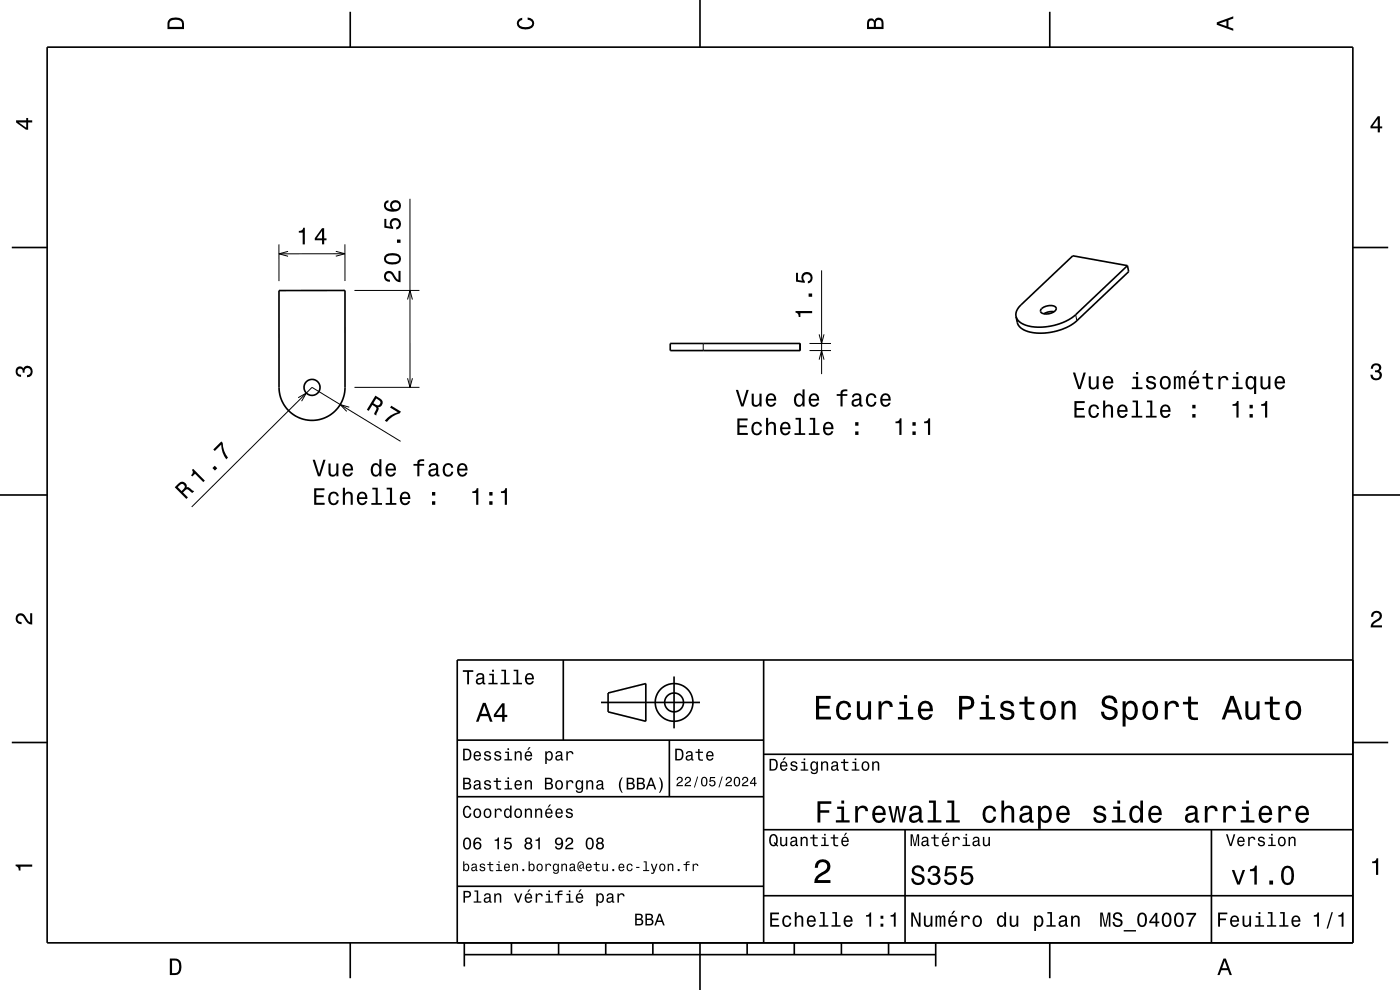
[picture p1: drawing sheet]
<svg xmlns="http://www.w3.org/2000/svg" width="297mm" height="210mm" viewBox="0 0 297 210" stroke-linecap="round" stroke-linejoin="round" font-family="sans-serif">
<g fill="none" stroke="#000" stroke-width=".21">
<path d="M59.2 51.8v7.8M61.1 53.3l-1.9 .5 1.9 .6M71.2 53.3l2 .5-2 .5M73.2 51.8v7.8M73.2 53.8h-14M87 42.2v40M174.3 57.4v22M86.5 63.5l.5-1.9 .5 1.9M89 61.6h-13.8M149.2 72.9v1.5M171.7 74.4h4.6M171.7 72.9h4.6"/>
<path d="M173.8 76.3l.5-1.9 .5 1.9M173.8 70.9l.5 2 .5-2M228.2 66.8l.3 1.2M63.3 84.4l1.7-1-1 1.7M74.1 86.4l-1.9-.6 1.4 1.5M85 93.6l-18.8-11.4-25.5 25.3M87.5 80.2l-.5 2-.5-2M89 82.2h-13.8"/>
</g>
<g fill="none" stroke="#000" stroke-width=".35">
<path d="M10 10h277v190h-277zM74.3 2.5v7.5M148.5 0v10M222.7 2.5v7.5M2.5 52.5h7.5M239.2 56.3l-11 10.5a11.7 11.7 0 0 1-11.3 1.9l-.9-.7-.5-.9M239.2 56.3l.2 1.3-11 10.4a11.7 11.7 0 0 1-11.3 1.9l-.7-.5-.4-.5-.5-1.8M239.2 56.3l-11.6-2-11 10.4a2.77 2.77 0 0 0-1.1 2.4M287 52.5h7.5M59.2 61.6h14v20.6a7 7 0 0 1-7 7 7 7 0 0 1-7-7zM142.2 72.9h27.5v1.5h-27.5zM169.7 72.9v1.5"/>
<path d="M221 65.5a2.43 2.43 0 0 1 3-.2 1.26 1.26 0 0 1-1.4 1.2 1.43 1.43 0 0 1-1.9-.5zM223.6 66.1l-1.2 .1-.9 .4M0 105h10M287 105h10M119.5 140v17M162 140v60M287 140h-190v60M2.5 157.5h7.5M97 157h65M127.5 149h21M129 147l8-2v8l-8-2zM142 157v12"/>
<path d="M143 143.5v11M287 157.5h7.5M97 169h65M162 176h125M162 160h125M192 176v24M257 176v24M97 188h65M162 190h125M74.3 200v7.5M98.5 202.5h100M98.5 200v5"/>
<path d="M108.5 200v2.5M118.5 200v2.5M128.5 200v2.5M138.5 200v2.5M148.5 200v10M158.5 200v2.5M168.5 200v2.5M178.5 200v2.5M188.5 200v2.5M198.5 200v5M222.7 200v7.5"/>
<circle cx="66.2" cy="82.2" r="1.7"/>
<circle cx="143" cy="149" r="2"/>
<circle cx="143" cy="149" r="4"/>
</g>
<g fill="#000">
<path d="M36 4a2.18 2.18 0 0 0-.5 2.2h3.5v-1.2a1.43 1.43 0 0 0-1.7-1.3zM36.3 4.4a2.15 2.15 0 0 1 2.2 .3l.1 1h-2.6v-1z" fill-rule="evenodd"/>
<path d="M109.9 4.2l.9-.4v.4a.7 .7 0 0 0-.7 .5 .7 .7 0 0 0 .3 .8 1.7 1.7 0 0 0 2.5-.5 .9 .9 0 0 0-1-.8v-.5a1.24 1.24 0 0 1 1.4 1.1 1.24 1.24 0 0 1-1 1.4 2.22 2.22 0 0 1-2.5-.7l-.2-.5z" fill-rule="evenodd"/>
<path d="M184.2 4.2l-.3 .7v1.3h3.5v-1.3a.98 .98 0 0 0-.7-1.1 .98 .98 0 0 0-1.2 .6 .84 .84 0 0 0-1.3-.2zM184.5 4.5a.54 .54 0 0 1 .6-.1 .54 .54 0 0 1 .3 .6v.7h-1zM185.9 4.4a.62 .62 0 0 1 .8-.1 .62 .62 0 0 1 .3 .6v.8h-1.2z" fill-rule="evenodd"/>
<path d="M258.1 4.7v.6l3.5 1.2v-.4l-1-.4v-1.4l1-.4v-.4zM258.6 5l1.6-.5v1z" fill-rule="evenodd"/>
<path d="M3.4 25.5v.5l2.1 1.5h.5v-1.5h.8v-.5h-.8v-.5h-.4v.5zM4 26h1.6v1.1z" fill-rule="evenodd"/>
<path d="M292.3 24.7l-1.6 2.1v.4h1.6v.9h.4v-.9h.5v-.4h-.5v-2.1zM292.3 25.2v1.6h-1.1z" fill-rule="evenodd"/>
<path d="M63.4 49v.3h.8v2.5h.5v-3.5h-.4a.77 .77 0 0 1-.9 .7zM68.3 48.4l-1.5 2.1v.5h1.5v.8h.5v-.8h.5v-.4h-.5v-2.2zM68.3 49v1.6h-1.1z" fill-rule="evenodd"/>
<path d="M81.7 57.8a1.2 1.2 0 0 0-.2 1.3 1.2 1.2 0 0 0 1.2 .7v-.5a.71 .71 0 0 1-.8-.5 .71 .71 0 0 1 .5-.8 .71 .71 0 0 1 .8 .5 1.8 1.8 0 0 0 1.8 1.4v-2.4h-.5v1.9a2.2 2.2 0 0 1-1.1-1.5 1.11 1.11 0 0 0-1.7-.1zM81.9 54a1.13 1.13 0 0 0-.4 1.2 1.13 1.13 0 0 0 1 .8 2.28 2.28 0 0 0 2.5-.6 1.14 1.14 0 0 0-.9-1.6 2.86 2.86 0 0 0-2.2 .2zM82 54.6a2.38 2.38 0 0 1 2.6 0v.6a2.37 2.37 0 0 1-2.6 0zM84.2 50.8v.7h.8v-.7zM81.5 46.4v1.9l1.9 .3v-.4a.8 .8 0 0 1-.2-1.3 .8 .8 0 0 1 1.2 .1 .8 .8 0 0 1-.3 1.2v.5a1.21 1.21 0 0 0 1-1.5 1.21 1.21 0 0 0-1.6-.8 1.21 1.21 0 0 0-.6 1.7l-.9-.1v-1.6zM81.7 42.8a1.33 1.33 0 0 0-.1 1.5 1.33 1.33 0 0 0 1.4 .6 1.63 1.63 0 0 0 2.1-1.3 1.15 1.15 0 0 0-1.6-1.1 1.15 1.15 0 0 0-.4 1.9 1.02 1.02 0 0 1-1.2-.8 .58 .58 0 0 1 .5-.7v-.4zM83.2 43.7a.75 .75 0 0 1 1.5 0 .75 .75 0 0 1-1.5 0z" fill-rule="evenodd"/>
<path d="M168.8 66v.3a.77 .77 0 0 1 .6 .9h.4v-.8h2.5v-.4zM171.5 62.3v.7h.8v-.7zM168.9 57.9v1.8l1.8 .3v-.4a.79 .79 0 0 1-.2-1.1 .79 .79 0 0 1 1.2-.1 .79 .79 0 0 1-.1 1.2l-.2 .1v.4a1.21 1.21 0 0 0 1-1.5 1.21 1.21 0 0 0-1.6-.8 1.21 1.21 0 0 0-.6 1.7l-.9-.1v-1.5z" fill-rule="evenodd"/>
<path d="M227.6 79l1.1 3.5h.5l1.1-3.5h-.4l-.9 3-.9-3zM231 79.8v1.8a.89 .89 0 0 0 .6 1 .89 .89 0 0 0 1-.5v.4h.5v-2.7h-.5v1.6a.65 .65 0 0 1-.4 .8 .65 .65 0 0 1-.8-.3v-2.1zM234.3 80.1a1.54 1.54 0 0 0 .7 2.5 1.06 1.06 0 0 0 1.1-.8h-.4l-.2 .3-.4 .1a.76 .76 0 0 1-.7-.9h1.8a1.17 1.17 0 0 0-.5-1.4 1.17 1.17 0 0 0-1.4 .2zM234.6 80.3a.66 .66 0 0 1 .8-.1 .66 .66 0 0 1 .3 .7h-1.3zM240.3 79.9v.4h.7v1.9h-.9v.3h2.3v-.3h-1v-2.3zM241 78.9v.5h.5v-.5zM243.4 80a.76 .76 0 0 0-.2 .8 .76 .76 0 0 0 .7 .5l.9 .3a.63 .63 0 0 1-.6 .7 .63 .63 0 0 1-.7-.6h-.4a1.07 1.07 0 0 0 1.2 .9 1.07 1.07 0 0 0 .9-1.2l-.4-.3-1.1-.4a.54 .54 0 0 1 .4-.6 .54 .54 0 0 1 .7 .4h.4a1.03 1.03 0 0 0-.7-.8 1.03 1.03 0 0 0-1.1 .3zM246.3 80.1a1.53 1.53 0 0 0 .9 2.5 1.48 1.48 0 0 0 1.2-1.4 1.48 1.48 0 0 0-1.2-1.5l-.5 .1zM246.7 80.4a.67 .67 0 0 1 .7-.3 .67 .67 0 0 1 .5 .6 1.11 1.11 0 0 1-.7 1.5 1.17 1.17 0 0 1-.5-1.8zM249 79.8v2.7h.4l.1-2 .2-.4h.2l.1 .3 .1 2.1h.3l.1-2 .3-.4 .2 .1 .1 .4v1.9h.4v-1.8a.69 .69 0 0 0-.6-1l-.5 .4-.2-.3-.3-.1-.5 .4v-.3zM253.4 78.6l-.5 .9h.3l.7-.9zM252.5 80.1a1.54 1.54 0 0 0 .8 2.5 1.06 1.06 0 0 0 1.1-.8h-.5l-.2 .3-.4 .1a.76 .76 0 0 1-.7-.9h1.8a1.16 1.16 0 0 0-.5-1.4 1.16 1.16 0 0 0-1.4 .2zM252.8 80.3a.66 .66 0 0 1 .8-.1 .66 .66 0 0 1 .3 .7h-1.3zM255.9 79.1v.8h-.8v.4h.8v1.8a1.05 1.05 0 0 0 1.4 .5v-.4a.68 .68 0 0 1-1-.3v-1.6h1v-.4h-1v-.8zM258.5 79.8v2.7h.4v-1.5a.66 .66 0 0 1 .4-.8 .66 .66 0 0 1 .8 .2v.3h.5a.89 .89 0 0 0-.7-.9 .89 .89 0 0 0-1 .5v-.5zM261.6 79.9v.4h.7v1.9h-1v.3h2.3v-.3h-.9v-2.3zM262.2 78.9v.5h.5v-.5zM264.5 80.1a1.58 1.58 0 0 0 .8 2.5l.4-.1 .3-.4v1.5h.5v-3.8h-.5v.4l-.1-.2a.88 .88 0 0 0-1.4 .1zM264.9 80.4a.62 .62 0 0 1 .6-.2 .62 .62 0 0 1 .5 .5 1.12 1.12 0 0 1-.7 1.5 1.19 1.19 0 0 1-.4-1.8zM267.4 79.8v1.8a.89 .89 0 0 0 .6 1 .89 .89 0 0 0 1.1-.5v.4h.4v-2.7h-.4v1.6a.65 .65 0 0 1-.4 .8 .65 .65 0 0 1-.8-.3l-.1-2.1zM270.7 80.1a1.54 1.54 0 0 0 .8 2.5 1.06 1.06 0 0 0 1.1-.8h-.5l-.2 .3-.4 .1a.76 .76 0 0 1-.7-.9h1.8a1.16 1.16 0 0 0-.5-1.4 1.16 1.16 0 0 0-1.4 .2zM271 80.3a.66 .66 0 0 1 .8-.1 .66 .66 0 0 1 .4 .7h-1.4z" fill-rule="evenodd"/>
<path d="M291.1 77.4a1.08 1.08 0 0 1 1.4-.2 1.08 1.08 0 0 1 .4 1.2l-.3 .3a1.06 1.06 0 0 1 .5 1.3 1.06 1.06 0 0 1-1.2 .7 1.1 1.1 0 0 1-1.2-1.2h.5a.71 .71 0 0 0 1 .8 .71 .71 0 0 0 .1-1.3h-.6v-.4a.61 .61 0 0 0 .8-.3 .61 .61 0 0 0-.2-.8 .61 .61 0 0 0-.9 .2l-.1 .5h-.5z" fill-rule="evenodd"/>
<path d="M3.6 78a.86 .86 0 0 1 1.4 .2 1.06 1.06 0 0 1 1.2-.6 1.06 1.06 0 0 1 .7 1.2 1.1 1.1 0 0 1-1.2 1.2v-.4a.71 .71 0 0 0 .8-1 .71 .71 0 0 0-1.3-.1v.6h-.4a.61 .61 0 0 0-.3-.8 .61 .61 0 0 0-.8 .2 .61 .61 0 0 0 .2 .8l.6 .2v.4a1.15 1.15 0 0 1-1.2-.6 1.15 1.15 0 0 1 .3-1.3z" fill-rule="evenodd"/>
<path d="M66.3 97.5l1.2 3.5h.5l1.1-3.5h-.5l-.9 3-.9-3zM69.7 98.3v1.8a.89 .89 0 0 0 .6 1 .89 .89 0 0 0 1.1-.5v.4h.4v-2.7h-.5v1.6a.65 .65 0 0 1-.3 .8 .65 .65 0 0 1-.9-.3v-2.1zM73 98.6a1.54 1.54 0 0 0 .8 2.5 1.06 1.06 0 0 0 1.1-.8h-.5l-.2 .3-.4 .1a.76 .76 0 0 1-.7-.9h1.8a1.16 1.16 0 0 0-.5-1.4 1.16 1.16 0 0 0-1.4 .2zM73.3 98.8a.66 .66 0 0 1 .8-.1 .66 .66 0 0 1 .3 .7h-1.3zM78.9 98.6a1.58 1.58 0 0 0 .8 2.5l.4-.1 .4-.4v.4h.4v-3.6h-.4v1.3a.9 .9 0 0 0-1.6-.1zM79.3 98.9a.62 .62 0 0 1 .7-.3 .62 .62 0 0 1 .4 .6 1.12 1.12 0 0 1-.6 1.5 1.19 1.19 0 0 1-.5-1.8zM82.1 98.6a1.54 1.54 0 0 0 .8 2.5 1.05 1.05 0 0 0 1.1-.8h-.5l-.2 .3-.4 .1a.76 .76 0 0 1-.7-.9h1.8a1.16 1.16 0 0 0-.5-1.4 1.16 1.16 0 0 0-1.4 .2zM82.4 98.8a.66 .66 0 0 1 .8-.1 .66 .66 0 0 1 .3 .7h-1.3zM87.7 98.4v.4h.8v2.2h.5v-2.2h1v-.4h-1a.5 .5 0 0 1 .6-.6h.4v-.4a1.04 1.04 0 0 0-1.5 .8v.2zM91.2 98.5l-.2 .6h.4a.55 .55 0 0 1 .7-.5 .55 .55 0 0 1 .3 .8h-.2a1 1 0 0 0-1 .2 1 1 0 0 0-.3 1.1 .93 .93 0 0 0 1.7 0l.1 .3h.5v-.3l-.2-.1v-1.6a1.02 1.02 0 0 0-.7-.8 1.02 1.02 0 0 0-1.1 .3zM91.4 100l1.1-.3a.77 .77 0 0 1-.2 .8 .77 .77 0 0 1-.9 .1l-.1-.3zM94.2 98.6a1.53 1.53 0 0 0 .9 2.5 1.06 1.06 0 0 0 1.1-1h-.5a.67 .67 0 0 1-.6 .6 .67 .67 0 0 1-.7-.6 1.12 1.12 0 0 1 .7-1.5 .6 .6 0 0 1 .6 .6h.5a1.09 1.09 0 0 0-.8-.9 1.09 1.09 0 0 0-1.2 .3zM97.3 98.6a1.54 1.54 0 0 0 .8 2.5 1.05 1.05 0 0 0 1-.8h-.4l-.2 .3-.4 .1a.76 .76 0 0 1-.7-.9h1.8a1.16 1.16 0 0 0-.5-1.4 1.16 1.16 0 0 0-1.4 .2zM97.6 98.8a.66 .66 0 0 1 .8-.1 .66 .66 0 0 1 .3 .7h-1.3z" fill-rule="evenodd"/>
<path d="M79.6 83.9l-1.8 3 .4 .3 .8-1.3a1.09 1.09 0 0 1 .9 .8l-.5 1.2 .4 .2 .6-1.4-.2-.3a.97 .97 0 0 0 1-.8 .97 .97 0 0 0-.6-1.1zM79.8 84.5a1.1 1.1 0 0 1 .9 .9 .61 .61 0 0 1-.4 .6 .61 .61 0 0 1-.6-.2l-.5-.3z" fill-rule="evenodd"/>
<path d="M83 86.1l2.1 1.2-.3 .4a5.3 5.3 0 0 0-2.7 1.8l-.5-.3a5.1 5.1 0 0 1 2.8-1.7l-1.6-1z" fill-rule="evenodd"/>
<path d="M156.4 88.8v3.5h2.2v-.5h-1.7v-1.1h1.6v-.5h-1.6v-1h1.7v-.4zM159.7 89.8a1.52 1.52 0 0 0 .8 2.6 1.06 1.06 0 0 0 1.1-1.1h-.4a.67 .67 0 0 1-.6 .7 .67 .67 0 0 1-.7-.6 1.12 1.12 0 0 1 .7-1.6 .6 .6 0 0 1 .6 .7h.4a1.09 1.09 0 0 0-.7-1 1.09 1.09 0 0 0-1.2 .3zM162.5 88.6v3.7h.5v-1.6a.63 .63 0 0 1 .3-.8 .63 .63 0 0 1 .8 .4l.1 2h.4v-1.8a.88 .88 0 0 0-.6-1 .88 .88 0 0 0-1 .4v-1.3zM165.8 89.8a1.54 1.54 0 0 0 .8 2.6 1.06 1.06 0 0 0 1.1-.9h-.5l-.2 .3-.4 .2a.76 .76 0 0 1-.7-1h1.8a1.16 1.16 0 0 0-.5-1.3 1.16 1.16 0 0 0-1.4 .1zM166.1 90.1a.66 .66 0 0 1 .8-.2 .66 .66 0 0 1 .4 .8h-1.4zM168.8 88.6v.4h.7v2.9h-.9v.4h2.2v-.4h-.9v-3.3zM171.8 88.6v.4h.7v2.9h-.9v.4h2.3v-.4h-1v-3.3zM174.9 89.8a1.54 1.54 0 0 0 .8 2.6 1.06 1.06 0 0 0 1.1-.9h-.5l-.2 .3-.4 .2a.76 .76 0 0 1-.7-1h1.8a1.16 1.16 0 0 0-.5-1.3 1.16 1.16 0 0 0-1.4 .1zM175.2 90.1a.66 .66 0 0 1 .8-.2 .66 .66 0 0 1 .4 .8h-1.4zM181.4 91.5v.8h.7v-.8zM181.4 89.6v.7h.7v-.7z" fill-rule="evenodd"/>
<path d="M156.1 82.7l1.1 3.5h.5l1.1-3.5h-.4l-.9 3-.9-3zM159.5 83.5v1.8a.89 .89 0 0 0 .6 1 .89 .89 0 0 0 1-.5v.4h.5v-2.7h-.5v1.6a.64 .64 0 0 1-.4 .7 .64 .64 0 0 1-.8-.3v-2zM162.7 83.8a1.54 1.54 0 0 0 .8 2.5 1.05 1.05 0 0 0 1.1-.9h-.4l-.2 .4-.4 .1a.76 .76 0 0 1-.7-.9h1.8a1.16 1.16 0 0 0-.5-1.4 1.16 1.16 0 0 0-1.5 .2zM163.1 84a.66 .66 0 0 1 .8-.1 .66 .66 0 0 1 .3 .7h-1.3zM168.7 83.8a1.57 1.57 0 0 0 .8 2.5l.4-.1 .3-.4v.4h.5v-3.6h-.4v1.3a.89 .89 0 0 0-1.6-.1zM169.1 84.1a.62 .62 0 0 1 .6-.3 .62 .62 0 0 1 .5 .6 1.12 1.12 0 0 1-.7 1.5 1.19 1.19 0 0 1-.4-1.8zM171.9 83.8a1.54 1.54 0 0 0 .7 2.5 1.06 1.06 0 0 0 1.1-.9h-.4l-.2 .4-.4 .1a.76 .76 0 0 1-.7-.9h1.8a1.16 1.16 0 0 0-.5-1.4 1.16 1.16 0 0 0-1.4 .2zM172.2 84a.66 .66 0 0 1 .8-.1 .66 .66 0 0 1 .3 .7h-1.3zM177.5 83.6v.4h.8v2.2h.4v-2.2h1.1v-.4h-1.1a.5 .5 0 0 1 .7-.6h.4v-.4a1.04 1.04 0 0 0-1.5 .8v.2zM181 83.6l-.2 .7h.4a.55 .55 0 0 1 .6-.5 .55 .55 0 0 1 .4 .7l-.2 .1a1 1 0 0 0-1.1 .2 1 1 0 0 0-.2 1 .93 .93 0 0 0 1.6 .1l.1 .3h.6v-.3l-.2-.1-.1-1.6a1.02 1.02 0 0 0-1.7-.6zM181.2 85.2l1.1-.4a.77 .77 0 0 1-.2 .9 .77 .77 0 0 1-.9 .1l-.1-.3zM184 83.8a1.52 1.52 0 0 0 .8 2.5 1.06 1.06 0 0 0 1.1-1.1h-.4a.67 .67 0 0 1-.6 .7 .67 .67 0 0 1-.7-.6 1.11 1.11 0 0 1 .6-1.5 .6 .6 0 0 1 .7 .6h.4a1.09 1.09 0 0 0-.7-1 1.09 1.09 0 0 0-1.2 .4zM187 83.8a1.54 1.54 0 0 0 .8 2.5 1.06 1.06 0 0 0 1.1-.9h-.4l-.2 .4-.4 .1a.76 .76 0 0 1-.7-.9h1.8a1.16 1.16 0 0 0-.5-1.4 1.16 1.16 0 0 0-1.5 .2zM187.4 84a.66 .66 0 0 1 .8-.1 .66 .66 0 0 1 .3 .7h-1.3z" fill-rule="evenodd"/>
<path d="M190 89.4v.4h.8v2.5h.4v-3.6h-.3a.77 .77 0 0 1-.9 .7zM193.6 91.5v.8h.7v-.8zM193.6 89.6v.7h.7v-.7zM196 89.4v.4h.9v2.5h.4v-3.6h-.3a.78 .78 0 0 1-1 .7z" fill-rule="evenodd"/>
<path d="M227.9 85.1v3.5h2.3v-.4h-1.8v-1.2h1.6v-.4h-1.6v-1.1h1.7v-.4zM231.2 86.2a1.53 1.53 0 0 0 .8 2.5 1.07 1.07 0 0 0 1.2-1.1h-.5a.67 .67 0 0 1-.6 .7 .67 .67 0 0 1-.7-.6 1.11 1.11 0 0 1 .7-1.5 .6 .6 0 0 1 .6 .6h.4a1.09 1.09 0 0 0-.7-1 1.09 1.09 0 0 0-1.2 .4zM234 85v3.6h.5v-1.6a.64 .64 0 0 1 .4-.8 .64 .64 0 0 1 .8 .4v2h.4v-1.8a.88 .88 0 0 0-.6-1 .88 .88 0 0 0-1 .5v-1.3zM237.3 86.2a1.54 1.54 0 0 0 .8 2.5 1.05 1.05 0 0 0 1.1-.9h-.5l-.2 .4-.4 .1a.76 .76 0 0 1-.7-.9h1.8a1.16 1.16 0 0 0-.5-1.4 1.16 1.16 0 0 0-1.4 .2zM237.6 86.4a.66 .66 0 0 1 .8-.2 .66 .66 0 0 1 .4 .8h-1.4zM240.3 85v.3h.7v2.9h-.9v.4h2.2v-.4h-.9v-3.2zM243.3 85v.3h.7v2.9h-.9v.4h2.3v-.4h-.9v-3.2zM246.4 86.2a1.54 1.54 0 0 0 .8 2.5 1.05 1.05 0 0 0 1.1-.9h-.5l-.2 .4-.4 .1a.76 .76 0 0 1-.6-.9h1.7a1.16 1.16 0 0 0-.5-1.4 1.16 1.16 0 0 0-1.4 .2zM246.7 86.4a.66 .66 0 0 1 .8-.2 .66 .66 0 0 1 .4 .8h-1.3zM252.9 87.8v.8h.7v-.8zM252.9 85.9v.7h.7v-.7z" fill-rule="evenodd"/>
<path d="M261.5 85.7v.4h.8v2.5h.5v-3.5h-.4a.77 .77 0 0 1-.9 .6zM265.1 87.8v.8h.7v-.8zM265.1 85.9v.7h.7v-.7zM267.6 85.7v.4h.8v2.5h.4v-3.5h-.3a.77 .77 0 0 1-.9 .6z" fill-rule="evenodd"/>
<path d="M37.1 103.4l2.4 2.4 .4-.3-1.1-1a1.07 1.07 0 0 1 1-.7l1 .8 .4-.4-1.2-.9-.4 .1a.97 .97 0 0 0-.5-1.1 .97 .97 0 0 0-1.2 .2zM37.7 103.3a1.09 1.09 0 0 1 1.1-.6 .6 .6 0 0 1 .4 .5 .6 .6 0 0 1-.3 .6l-.4 .4z" fill-rule="evenodd"/>
<path d="M40.7 99.7a.77 .77 0 0 1-.2 1.1l.3 .3 .6-.6 1.7 1.8 .4-.4-2.5-2.5zM45.1 99.3l.5 .5 .5-.5-.5-.5zM45.2 95.3l.4 .4 1.3-1.4a5.2 5.2 0 0 0 1.1 3.1l.4-.3a5.2 5.2 0 0 1-1.2-3.2l-.3-.3z" fill-rule="evenodd"/>
<path d="M66.7 103.6v3.5h2.2v-.4h-1.8v-1.2h1.6v-.4h-1.6v-1.1h1.7v-.4zM69.9 104.7a1.53 1.53 0 0 0 .9 2.5 1.06 1.06 0 0 0 1.1-1.1h-.5a.67 .67 0 0 1-.6 .7 .67 .67 0 0 1-.7-.6 1.12 1.12 0 0 1 .7-1.5 .59 .59 0 0 1 .6 .6h.5a1.09 1.09 0 0 0-.8-1 1.09 1.09 0 0 0-1.2 .4zM72.7 103.5v3.6h.5v-1.6a.63 .63 0 0 1 .4-.8 .63 .63 0 0 1 .8 .4v2h.4v-1.8a.88 .88 0 0 0-.6-1 .88 .88 0 0 0-1 .5v-1.3zM76 104.7a1.54 1.54 0 0 0 .8 2.5 1.06 1.06 0 0 0 1.1-.9h-.4l-.3 .4-.3 .1a.76 .76 0 0 1-.7-.9h1.7a1.16 1.16 0 0 0-.5-1.4 1.16 1.16 0 0 0-1.4 .2zM76.4 104.9a.66 .66 0 0 1 .7-.2 .66 .66 0 0 1 .4 .8h-1.3zM79 103.5v.3h.7v2.9h-.9v.4h2.2v-.4h-.9v-3.2zM82 103.5v.3h.7v2.9h-.9v.4h2.3v-.4h-.9v-3.2zM85.1 104.7a1.55 1.55 0 0 0 .8 2.5 1.06 1.06 0 0 0 1.1-.9h-.4l-.3 .4-.3 .1a.76 .76 0 0 1-.7-.9h1.7a1.17 1.17 0 0 0-.4-1.4 1.17 1.17 0 0 0-1.5 .2zM85.5 104.9a.66 .66 0 0 1 .8-.2 .66 .66 0 0 1 .3 .8h-1.3zM91.6 106.3v.8h.7v-.8zM91.6 104.4v.7h.7v-.7z" fill-rule="evenodd"/>
<path d="M100.2 104.2v.4h.8v2.5h.5v-3.5h-.4a.78 .78 0 0 1-.9 .6zM103.8 106.3v.8h.7v-.8zM103.8 104.4v.7h.7v-.7zM106.3 104.2v.4h.8v2.5h.4v-3.5h-.3a.77 .77 0 0 1-.9 .6z" fill-rule="evenodd"/>
<path d="M3.6 130.4a1.22 1.22 0 0 1 2 .7l.4 .6 .4 .3v-1.9h.4v2.4a1.8 1.8 0 0 1-1.7-1.4 .71 .71 0 0 0-.9-.5 .71 .71 0 0 0-.5 .8 .71 .71 0 0 0 .9 .5v.5a1.18 1.18 0 0 1-1.2-.7 1.18 1.18 0 0 1 .2-1.3z" fill-rule="evenodd"/>
<path d="M291.2 129.9a1.18 1.18 0 0 1 1.9 .3 1.18 1.18 0 0 1-1 1.7l-.5 .3-.3 .5h1.9v.4h-2.4a1.8 1.8 0 0 1 1.4-1.8 .71 .71 0 0 0 .5-.8 .71 .71 0 0 0-.9-.5 .71 .71 0 0 0-.5 .8h-.4z" fill-rule="evenodd"/>
<path d="M98.2 158.8v2.5h.9a1.37 1.37 0 0 0 .7-2.2 1.56 1.56 0 0 0-1.6-.3zM98.6 159.1a.98 .98 0 0 1 1.1 .7 .98 .98 0 0 1-.6 1.2h-.5zM100.7 159.6a1.04 1.04 0 0 0-.2 1.2 1.04 1.04 0 0 0 1 .5l.5-.5h-.3l-.4 .3a.54 .54 0 0 1-.5-.7h1.3a.83 .83 0 0 0-.4-.9 .83 .83 0 0 0-1 .1zM100.9 159.7l.2-.1a.47 .47 0 0 1 .5 .1 .47 .47 0 0 1 .1 .5h-.9zM102.9 159.5l-.2 .1a.69 .69 0 0 0 .9 .9l.2 .1a.43 .43 0 0 1-.4 .5 .43 .43 0 0 1-.4-.4h-.3a.74 .74 0 0 0 .9 .7 .74 .74 0 0 0 .5-1l-1-.4a.38 .38 0 0 1 .3-.5 .38 .38 0 0 1 .4 .4h.3a.78 .78 0 0 0-1.2-.4zM105.1 159.5l-.2 .1a.69 .69 0 0 0 .9 .9l.2 .1a.43 .43 0 0 1-.4 .5 .43 .43 0 0 1-.5-.4h-.3a.74 .74 0 0 0 .9 .7 .74 .74 0 0 0 .5-1l-.9-.4a.38 .38 0 0 1 .3-.5 .38 .38 0 0 1 .4 .4h.3a.77 .77 0 0 0-1.2-.4zM107.2 159.4v.3h.5v1.3h-.7v.3h1.6v-.3h-.6v-1.6zM107.7 158.7v.4h.3v-.4zM109.2 159.4v1.9h.3v-1.1a.45 .45 0 0 1 .4-.6 .45 .45 0 0 1 .5 .5v1.2h.3v-1.3a.63 .63 0 0 0-.5-.7 .63 .63 0 0 0-.7 .4v-.3zM112.2 158.5l-.4 .6h.3l.5-.6zM111.5 159.6a1.04 1.04 0 0 0-.2 1.2 1.04 1.04 0 0 0 1.1 .5l.5-.5h-.3l-.5 .3a.54 .54 0 0 1-.5-.7h1.3a.83 .83 0 0 0-.4-.9 .83 .83 0 0 0-1 .1zM111.8 159.7l.1-.1a.48 .48 0 0 1 .5 .1 .48 .48 0 0 1 .2 .5h-1zM115.7 159.4v2.7h.3v-1.1a.66 .66 0 0 0 .7 .4 .66 .66 0 0 0 .5-.6 .91 .91 0 0 0 0-1.1 .91 .91 0 0 0-1-.3l-.2 .3v-.3zM116.1 159.8a.45 .45 0 0 1 .5-.2 .45 .45 0 0 1 .3 .4 .65 .65 0 0 1 .1 .8 .65 .65 0 0 1-.7 .2 .98 .98 0 0 1-.2-1.2zM118.1 159.5l-.2 .4h.3a.39 .39 0 0 1 .4-.3 .39 .39 0 0 1 .3 .5h-.1a.65 .65 0 0 0-1 .4 .65 .65 0 0 0 .6 .9l.6-.3 .1 .2h.4v-.2l-.2-.1v-1.1a.72 .72 0 0 0-.5-.6 .72 .72 0 0 0-.7 .2zM118.2 160.6l.8-.3a.55 .55 0 0 1-.2 .7 .55 .55 0 0 1-.6 0zM120.1 159.4v1.9h.4v-1.1a.47 .47 0 0 1 .2-.6 .47 .47 0 0 1 .6 .2v.2h.4a.64 .64 0 0 0-.5-.7 .64 .64 0 0 0-.8 .4v-.3z" fill-rule="evenodd"/>
<path d="M98.2 142.2v.3h.9v2.7h.4v-2.7h.9v-.3zM101.3 143l-.3 .5h.4a.47 .47 0 0 1 .5-.4 .47 .47 0 0 1 .4 .6l-.2 .1a.84 .84 0 0 0-1 .2 .84 .84 0 0 0 0 1.1 .9 .9 0 0 0 1.3-.2l.1 .2 .5 .1v-.3l-.3-.1v-1.3a.87 .87 0 0 0-1.4-.5zM101.4 144.3l.9-.3a.66 .66 0 0 1-.1 .7 .66 .66 0 0 1-.8 .1zM103.8 142.9v.3h.6v1.6h-.8v.4h2v-.4h-.8v-1.9zM104.4 142.1v.4h.4v-.4zM106.4 142.1v.3h.6v2.4h-.8v.4h1.9v-.4h-.7v-2.7zM109 142.1v.3h.6v2.4h-.8v.4h1.9v-.4h-.7v-2.7zM111.6 143.1a1.32 1.32 0 0 0 .7 2.1 .9 .9 0 0 0 .9-.7h-.3l-.2 .3-.4 .1a.65 .65 0 0 1-.6-.8h1.6a1 1 0 0 0-.4-1.2 1 1 0 0 0-1.3 .2zM111.9 143.3a.57 .57 0 0 1 .7-.1 .57 .57 0 0 1 .3 .6h-1.2z" fill-rule="evenodd"/>
<path d="M102.4 149.1l-1.4 4h.5l.4-1.2h1.6l.4 1.2h.6l-1.5-4zM102.7 149.7l.7 1.7h-1.3zM106.5 149.2l-1.7 2.4v.5h1.7v1h.5v-1h.6v-.5h-.6v-2.4zM106.5 149.9v1.7h-1.3z" fill-rule="evenodd"/>
<path d="M143.2 158.8v2.5h.9a1.37 1.37 0 0 0 .7-2.2 1.56 1.56 0 0 0-1.6-.3zM143.6 159.1a.98 .98 0 0 1 1.1 .7 .98 .98 0 0 1-.6 1.2h-.5zM145.7 159.5l-.2 .4h.3a.39 .39 0 0 1 .5-.3 .39 .39 0 0 1 .3 .5h-.2a.65 .65 0 0 0-.9 .4 .65 .65 0 0 0 .5 .9l.7-.3v.2h.4v-.2l-.1-.1-.1-1.1a.73 .73 0 0 0-.4-.6 .73 .73 0 0 0-.8 .2zM145.8 160.6l.8-.3a.55 .55 0 0 1-.1 .7 .55 .55 0 0 1-.7 0zM148.1 158.9v.5h-.5v.3h.5v1.3a.75 .75 0 0 0 1 .4v-.3a.48 .48 0 0 1-.7-.3v-1.1h.7v-.3h-.7v-.5zM150 159.6a1.04 1.04 0 0 0-.2 1.2 1.04 1.04 0 0 0 1.1 .5l.5-.5h-.4l-.4 .3a.54 .54 0 0 1-.5-.7h1.3a.83 .83 0 0 0-.4-.9 .83 .83 0 0 0-1 .1zM150.3 159.7l.1-.1a.48 .48 0 0 1 .5 .1 .48 .48 0 0 1 .2 .5h-1z" fill-rule="evenodd"/>
<path d="M173.1 147.6v5h3.2v-.6h-2.5v-1.7h2.2v-.6h-2.2v-1.5h2.4v-.6zM177.8 149.2a2.59 2.59 0 0 0 .5 3.4 1.58 1.58 0 0 0 2.3-1.4h-.6a.95 .95 0 0 1-.9 1 .95 .95 0 0 1-1-.9 1.59 1.59 0 0 1 .9-2.1 .85 .85 0 0 1 .9 .8h.7a1.56 1.56 0 0 0-1.1-1.3 1.56 1.56 0 0 0-1.7 .5zM181.8 148.8v2.5a1.27 1.27 0 0 0 .9 1.4 1.27 1.27 0 0 0 1.5-.7v.6h.6v-3.8h-.6v2.2a.92 .92 0 0 1-.6 1.1 .92 .92 0 0 1-1.2-.4v-2.9zM186.4 148.8v3.8h.6v-2.2a.95 .95 0 0 1 .5-1.1 .95 .95 0 0 1 1.2 .3l.1 .4h.6a1.28 1.28 0 0 0-1-1.4 1.28 1.28 0 0 0-1.4 .8v-.6zM190.8 148.9v.5h1v2.7h-1.3v.5h3.2v-.5h-1.3v-3.2zM191.8 147.4v.8h.6v-.8zM195.1 149.2a2.62 2.62 0 0 0 .5 3.4 1.57 1.57 0 0 0 2.2-1.1h-.6l-.3 .5-.5 .2a1.08 1.08 0 0 1-1-1.3h2.5a1.66 1.66 0 0 0-.7-2 1.66 1.66 0 0 0-2.1 .3zM195.6 149.5a.94 .94 0 0 1 1.2-.2 .94 .94 0 0 1 .5 1h-1.9zM203.5 147.6v5h.6v-2.1h.8a1.47 1.47 0 0 0 1.8-1.2 1.47 1.47 0 0 0-1.5-1.7zM204.1 148.2a1.6 1.6 0 0 1 1.8 .5 .86 .86 0 0 1 0 .9 .86 .86 0 0 1-.9 .3h-.9zM208.1 148.9v.5h1v2.7h-1.3v.5h3.3v-.5h-1.3v-3.2zM209.1 147.4v.8h.7v-.8zM212.6 148.9a1.08 1.08 0 0 0-.3 1.2 1.08 1.08 0 0 0 1 .7l1.1 .4a.57 .57 0 0 1 .2 .6 .57 .57 0 0 1-.5 .4 .96 .96 0 0 1-1.4-.8h-.6a1.6 1.6 0 0 0 1.3 1.4 1.6 1.6 0 0 0 1.7-.8 1.13 1.13 0 0 0-1-1.6l-1.1-.3-.2-.4a.87 .87 0 0 1 .9-.5 .87 .87 0 0 1 .8 .6h.6a1.41 1.41 0 0 0-2.1-1.1zM217.4 147.8v1.1h-1.1v.5h1.1v2.6l.2 .4 .4 .3h1.4v-.5a.97 .97 0 0 1-1.4-.5v-2.3h1.4v-.5h-1.4v-1.1zM221.1 149.2a2.56 2.56 0 0 0 .5 3.4 1.72 1.72 0 0 0 1.8-.2 1.72 1.72 0 0 0 .6-1.7 1.7 1.7 0 0 0-.9-1.9 1.7 1.7 0 0 0-2 .4zM221.6 149.6a.96 .96 0 0 1 1-.4 .96 .96 0 0 1 .7 .8 1.59 1.59 0 0 1-1 2.2 1.19 1.19 0 0 1-1-1.5zM225.2 148.8v3.8h.6v-2.2a.97 .97 0 0 1 .5-1.1 .97 .97 0 0 1 1.1 .2l.1 .7v2.4h.7v-2.5a1.27 1.27 0 0 0-.9-1.4 1.27 1.27 0 0 0-1.5 .6v-.5zM234.1 147.9a1.38 1.38 0 0 0-.3 1.5 1.38 1.38 0 0 0 1.3 .9 1.25 1.25 0 0 1 1.4 .9 1.15 1.15 0 0 1-1.3 .9 1.15 1.15 0 0 1-1-1.1h-.7a1.8 1.8 0 0 0 1.7 1.8 1.8 1.8 0 0 0 1.9-1.6 1.46 1.46 0 0 0-1.5-1.4l-.6-.2a.83 .83 0 0 1-.5-1.1 .83 .83 0 0 1 1.2-.3l.5 .5 .1 .4h.7a1.67 1.67 0 0 0-1-1.6 1.67 1.67 0 0 0-1.9 .4zM238.2 148.8v5.3h.6v-2.1a1.32 1.32 0 0 0 1.4 .7 1.32 1.32 0 0 0 1.1-1.1 2.43 2.43 0 0 0-.8-2.8 1.21 1.21 0 0 0-1.7 .5v-.5zM239.1 149.6a.9 .9 0 0 1 .9-.4 .9 .9 0 0 1 .7 .8 1.61 1.61 0 0 1-.9 2.2 1.18 1.18 0 0 1-1-1.5zM242.8 149.2a2.56 2.56 0 0 0 .5 3.4 1.72 1.72 0 0 0 1.8-.2 1.72 1.72 0 0 0 .6-1.7 1.7 1.7 0 0 0-.9-1.9 1.7 1.7 0 0 0-2 .4zM243.3 149.6a.96 .96 0 0 1 1-.4 .96 .96 0 0 1 .7 .8 1.59 1.59 0 0 1-1 2.2 1.19 1.19 0 0 1-1-1.5zM247.1 148.8v3.8h.6v-2.2a.95 .95 0 0 1 .5-1.1 .95 .95 0 0 1 1.2 .3l.1 .4h.6a1.28 1.28 0 0 0-1-1.4 1.28 1.28 0 0 0-1.4 .8v-.6zM252 147.8v1.1h-1v.5h1l.1 2.6 .2 .4 .4 .3h1.4v-.5a.97 .97 0 0 1-1.4-.5v-2.3h1.4v-.5h-1.4v-1.1zM261 147.6l-1.8 5h.6l.6-1.4h2l.5 1.4h.7l-1.9-5zM261.4 148.3l.7 2.2h-1.5zM264.2 148.8v2.5a1.27 1.27 0 0 0 .9 1.4 1.27 1.27 0 0 0 1.5-.7v.6h.6v-3.8h-.6v2.2a.92 .92 0 0 1-.6 1.1 .92 .92 0 0 1-1.1-.4l-.1-2.9zM269.4 147.8v1.1h-1.1v.5h1.1v2.6l.2 .4 .4 .3 .7 .1 .8-.1v-.5a.97 .97 0 0 1-1.4-.5l-.1-2.3h1.5v-.5h-1.5v-1.1zM273.1 149.2a2.56 2.56 0 0 0 .6 3.4 1.72 1.72 0 0 0 1.8-.2 1.72 1.72 0 0 0 .6-1.7 1.7 1.7 0 0 0-.9-1.9 1.7 1.7 0 0 0-2.1 .4zM273.6 149.6a.96 .96 0 0 1 1-.4 .96 .96 0 0 1 .7 .8 1.59 1.59 0 0 1-.9 2.2 1.19 1.19 0 0 1-1.1-1.5z" fill-rule="evenodd"/>
<path d="M98.4 178a1.44 1.44 0 0 0 .7 2.2 1.45 1.45 0 0 0 .6-2.2 .79 .79 0 0 0-1.3 0zM98.8 178h.5a1.69 1.69 0 0 1 0 1.9h-.5a1.71 1.71 0 0 1 0-1.9zM100.8 177.8a1.72 1.72 0 0 0 .1 2.3 .83 .83 0 0 0 1.1-.2 .83 .83 0 0 0-.1-1.1 .83 .83 0 0 0-1.2 0 .74 .74 0 0 1 .6-.9l.3 .1 .2 .3h.3a.8 .8 0 0 0-.5-.6 .8 .8 0 0 0-.8 .1zM100.7 179.4a.55 .55 0 0 1 1.1 0 .55 .55 0 0 1-1.1 0zM104.9 178.1v.3h.6v1.8h.4v-2.6h-.3a.55 .55 0 0 1-.7 .5zM107.1 177.7l-.2 1.3h.3a.57 .57 0 0 1 .9-.1 .57 .57 0 0 1 0 .9 .57 .57 0 0 1-.9-.3h-.3a.86 .86 0 0 0 1 .7 .86 .86 0 0 0 .6-1.1 .86 .86 0 0 0-1.2-.4l.1-.7h1.1v-.3zM111.5 177.8l-.1 .2a.57 .57 0 0 0 .3 .8 .79 .79 0 0 0-.4 1.1 .79 .79 0 0 0 1.2 .3 .74 .74 0 0 0 .5-.7 .74 .74 0 0 0-.5-.7 .68 .68 0 0 0 .3-1 .68 .68 0 0 0-1-.1zM111.6 179.5a.51 .51 0 0 1 1 0 .51 .51 0 0 1-1 0zM111.7 178.3a.42 .42 0 0 1 .8 0 .42 .42 0 0 1-.8 0zM113.6 178.1v.3h.6v1.8h.3v-2.6h-.2a.55 .55 0 0 1-.7 .5zM117.9 177.9a.82 .82 0 0 0 0 1.2 .82 .82 0 0 0 1.2-.1 .73 .73 0 0 1-.6 .9l-.3-.1-.1-.3h-.4a.88 .88 0 0 0 1.1 .7 .88 .88 0 0 0 .7-1.1 1.01 1.01 0 0 0-.3-1.2 1.01 1.01 0 0 0-1.3 0zM118.1 178.5a.53 .53 0 0 1 1 0 .53 .53 0 0 1-1 0zM120.2 177.9l-.3 .6h.4a.5 .5 0 0 1 .3-.6 .5 .5 0 0 1 .7 .4 .5 .5 0 0 1-.4 .6l-.2 .1a1.17 1.17 0 0 0-.8 1.2h1.7v-.4h-1.3l.6-.5a.83 .83 0 0 0 .6-1.2 .83 .83 0 0 0-1.3-.2zM124.5 178a1.44 1.44 0 0 0 .6 2.2 1.45 1.45 0 0 0 .6-2.2 .79 .79 0 0 0-1.2 0zM124.9 178h.4a1.69 1.69 0 0 1 0 1.9h-.4a1.69 1.69 0 0 1 0-1.9zM126.7 177.8l-.1 .2a.57 .57 0 0 0 .2 .8 .78 .78 0 0 0-.1 1.2 .78 .78 0 0 0 1.2 0 .78 .78 0 0 0-.2-1.2 .68 .68 0 0 0 .2-1 .68 .68 0 0 0-.9-.1zM126.8 179.5a.51 .51 0 0 1 1 0 .51 .51 0 0 1-1 0zM126.8 178.3a.45 .45 0 0 1 .9 0 .45 .45 0 0 1-.9 0z" fill-rule="evenodd"/>
<path d="M98.3 165v2.5h.9a.7 .7 0 0 0 .8-.6 .7 .7 0 0 0-.5-.8 .61 .61 0 0 0 .3-.7 .61 .61 0 0 0-.7-.4zM98.6 165.3h.5a.38 .38 0 0 1 .4 .4 .38 .38 0 0 1-.4 .3h-.5zM98.6 166.3h.5a.44 .44 0 0 1 .5 .4 .44 .44 0 0 1-.4 .5h-.6zM100.7 165.6l-.2 .5h.3a.39 .39 0 0 1 .5-.4 .39 .39 0 0 1 .3 .6h-.2a.65 .65 0 0 0-.9 .4 .65 .65 0 0 0 .5 .8l.7-.3v.2l.4 .1v-.3h-.1l-.1-1.1a.73 .73 0 0 0-.4-.6 .73 .73 0 0 0-.8 .1zM100.8 166.7l.8-.2a.55 .55 0 0 1-.1 .6 .55 .55 0 0 1-.7 .1zM102.9 165.6l-.2 .2a.69 .69 0 0 0 .9 .9l.2 .1a.43 .43 0 0 1-.4 .5 .43 .43 0 0 1-.4-.4h-.3a.74 .74 0 0 0 .9 .7 .74 .74 0 0 0 .5-1.1l-1-.3a.38 .38 0 0 1 .3-.5 .38 .38 0 0 1 .4 .4l.3-.1a.78 .78 0 0 0-1.2-.4zM105.3 165v.6h-.6v.3h.6v1.3a.75 .75 0 0 0 1 .3v-.3a.48 .48 0 0 1-.7-.2v-1.1h.7v-.3h-.7v-.6zM107.2 165.6v.3h.5v1.3h-.7v.3h1.6v-.3h-.6v-1.6zM107.7 164.9v.3h.3v-.3zM109.3 165.7a1.04 1.04 0 0 0-.1 1.2 1.04 1.04 0 0 0 1 .6l.5-.6h-.3l-.4 .4a.54 .54 0 0 1-.5-.7h1.2a.83 .83 0 0 0-.3-1 .83 .83 0 0 0-1.1 .1zM109.6 165.9l.1-.1a.47 .47 0 0 1 .5 .1 .47 .47 0 0 1 .2 .4h-.9zM111.4 165.5v2h.3v-1.1a.45 .45 0 0 1 .3-.7 .45 .45 0 0 1 .5 .6v1.2h.4v-1.3a.63 .63 0 0 0-.5-.7 .63 .63 0 0 0-.7 .3v-.3zM115.6 165v2.5h.9a.7 .7 0 0 0 .8-.6 .7 .7 0 0 0-.4-.8 .61 .61 0 0 0 .3-.7 .61 .61 0 0 0-.7-.4zM115.9 165.3h.6a.38 .38 0 0 1 .4 .4 .38 .38 0 0 1-.5 .3h-.5zM115.9 166.3h.6a.44 .44 0 0 1 .5 .4 .44 .44 0 0 1-.5 .5h-.6zM118 165.7a1.04 1.04 0 0 0-.2 1.3 1.04 1.04 0 0 0 1.1 .5 1.04 1.04 0 0 0 .5-1.3 1.04 1.04 0 0 0-1.2-.7zM118.2 165.9a.48 .48 0 0 1 .5-.1 .48 .48 0 0 1 .4 .4 .66 .66 0 0 1 0 .7 .66 .66 0 0 1-.7 .3 .98 .98 0 0 1-.2-1.3zM120.1 165.5v2h.4v-1.1a.47 .47 0 0 1 .2-.6 .47 .47 0 0 1 .6 .2v.1h.4a.64 .64 0 0 0-.5-.6 .64 .64 0 0 0-.8 .4v-.4zM122.3 165.7a1.06 1.06 0 0 0-.2 1.2 1.06 1.06 0 0 0 .9 .6l.4-.3a.52 .52 0 0 1-.2 .7 .52 .52 0 0 1-.7-.3h-.3a.78 .78 0 0 0 .9 .6 .78 .78 0 0 0 .6-.8v-1.9h-.3v.3l-.3-.2a.64 .64 0 0 0-.8 .1zM122.5 165.9a.45 .45 0 0 1 .5-.1 .45 .45 0 0 1 .4 .4 .65 .65 0 0 1 0 .7 .65 .65 0 0 1-.7 .3l-.3-.4zM124.4 165.5v2h.3v-1.1a.45 .45 0 0 1 .4-.7 .45 .45 0 0 1 .4 .6v1.2h.4v-1.3a.63 .63 0 0 0-.5-.7 .63 .63 0 0 0-.7 .3v-.3zM126.7 165.6l-.2 .5h.3a.39 .39 0 0 1 .5-.4 .39 .39 0 0 1 .3 .6h-.2a.65 .65 0 0 0-.9 .4 .65 .65 0 0 0 .5 .8l.7-.3 .1 .2 .4 .1v-.3h-.2v-1.1a.72 .72 0 0 0-.5-.6 .72 .72 0 0 0-.8 .1zM126.9 166.7l.7-.2a.55 .55 0 0 1-.1 .6 .55 .55 0 0 1-.6 .1zM131.9 164.9a2.56 2.56 0 0 0 0 3.3h.2a3.1 3.1 0 0 1 0-3.3zM132.9 165v2.5h1a.7 .7 0 0 0 .8-.6 .7 .7 0 0 0-.5-.8 .61 .61 0 0 0 .3-.7 .61 .61 0 0 0-.7-.4zM133.3 165.3h.5a.38 .38 0 0 1 .4 .4 .38 .38 0 0 1-.4 .3h-.5zM133.3 166.3h.5a.44 .44 0 0 1 .5 .4 .44 .44 0 0 1-.4 .5h-.6zM135.1 165v2.5h1a.7 .7 0 0 0 .7-.6 .7 .7 0 0 0-.4-.8 .61 .61 0 0 0 .3-.7 .61 .61 0 0 0-.7-.4zM135.4 165.3h.6a.38 .38 0 0 1 .4 .4 .38 .38 0 0 1-.5 .3h-.5zM135.4 166.3h.6a.44 .44 0 0 1 .5 .4 .44 .44 0 0 1-.5 .5h-.6zM137.9 165l-.9 2.5h.4l.2-.8h1l.3 .8h.3l-.9-2.5zM138.1 165.3l.4 1.1h-.8zM139.8 164.9a3.1 3.1 0 0 1 0 3.3h.2a2.56 2.56 0 0 0 0-3.3z" fill-rule="evenodd"/>
<path d="M98.4 171.2a1.45 1.45 0 0 0 .7 2.3 .94 .94 0 0 0 .9-1h-.3a.59 .59 0 0 1-.8 .7 1.31 1.31 0 0 1 .2-2l.3 .1 .2 .4h.4a.85 .85 0 0 0-.6-.8 .85 .85 0 0 0-1 .3zM100.6 171.7a1.04 1.04 0 0 0-.1 1.3 1.04 1.04 0 0 0 1.1 .5 1.04 1.04 0 0 0 .5-1.3 1.04 1.04 0 0 0-1.2-.7zM100.9 171.9a.48 .48 0 0 1 .5-.1 .48 .48 0 0 1 .3 .4 .66 .66 0 0 1 0 .7 .66 .66 0 0 1-.7 .3 .98 .98 0 0 1-.1-1.3zM102.8 171.7a1.04 1.04 0 0 0-.2 1.3 1.04 1.04 0 0 0 1.2 .5 1.04 1.04 0 0 0 .5-1.3 1.04 1.04 0 0 0-1.2-.7zM103 171.9a.48 .48 0 0 1 .5-.1 .48 .48 0 0 1 .4 .4 .66 .66 0 0 1 0 .7 .66 .66 0 0 1-.7 .3 .97 .97 0 0 1-.2-1.3zM105 171.5v2h.3v-1.1a.47 .47 0 0 1 .2-.6 .47 .47 0 0 1 .6 .2l.1 .1h.3a.64 .64 0 0 0-.5-.6 .64 .64 0 0 0-.7 .4v-.4zM107.1 171.7a1.06 1.06 0 0 0-.2 1.2 1.06 1.06 0 0 0 .9 .6l.4-.3v.3h.3v-2.6h-.3v.9a.63 .63 0 0 0-1.1-.1zM107.4 171.9a.44 .44 0 0 1 .4-.1 .44 .44 0 0 1 .4 .4 .65 .65 0 0 1 0 .7 .65 .65 0 0 1-.7 .3l-.2-.4zM109.3 171.7a1.04 1.04 0 0 0-.1 1.3 1.04 1.04 0 0 0 1.1 .5 1.04 1.04 0 0 0 .5-1.3 1.04 1.04 0 0 0-1.2-.7zM109.5 171.9a.48 .48 0 0 1 .6-.1 .48 .48 0 0 1 .3 .4 .66 .66 0 0 1 0 .7 .66 .66 0 0 1-.7 .3 .98 .98 0 0 1-.2-1.3zM111.4 171.5v2h.3v-1.1a.45 .45 0 0 1 .3-.7 .45 .45 0 0 1 .5 .6v1.2h.4v-1.3a.63 .63 0 0 0-.5-.7 .63 .63 0 0 0-.7 .3v-.3zM113.5 171.5v2h.3v-1.1a.45 .45 0 0 1 .3-.6 .45 .45 0 0 1 .6 .2v1.5h.3v-1.3a.63 .63 0 0 0-.4-.7 .63 .63 0 0 0-.8 .3v-.3zM116.5 170.7l-.3 .6h.2l.5-.6zM115.9 171.7a1.04 1.04 0 0 0-.2 1.2 1.04 1.04 0 0 0 1 .6l.5-.6h-.3l-.4 .4a.54 .54 0 0 1-.5-.7h1.2a.83 .83 0 0 0-.3-1 .83 .83 0 0 0-1 .1zM116.1 171.9l.2-.1a.47 .47 0 0 1 .4 .1 .47 .47 0 0 1 .2 .4h-.9zM118 171.7a1.04 1.04 0 0 0-.2 1.2 1.04 1.04 0 0 0 1.1 .6l.5-.6h-.3l-.5 .4a.53 .53 0 0 1-.5-.7h1.3a.83 .83 0 0 0-.3-1 .83 .83 0 0 0-1.1 .1zM118.3 171.9l.1-.1a.47 .47 0 0 1 .5 .1 .47 .47 0 0 1 .2 .4h-1zM120.2 171.6l-.1 .2a.69 .69 0 0 0 .8 .9l.3 .1a.43 .43 0 0 1-.4 .5 .43 .43 0 0 1-.5-.4h-.3a.74 .74 0 0 0 .9 .7 .74 .74 0 0 0 .5-1.1l-1-.3a.38 .38 0 0 1 .3-.5 .38 .38 0 0 1 .5 .3h.3a.77 .77 0 0 0-1.3-.4z" fill-rule="evenodd"/>
<path d="M143.7 164.9l-.2 .6h.3a.4 .4 0 0 1 .3-.5 .4 .4 0 0 1 .5 .3 .4 .4 0 0 1-.3 .5l-.2 .1a.93 .93 0 0 0-.6 .9h1.4v-.3h-1.1l.5-.4a.67 .67 0 0 0 .5-1 .67 .67 0 0 0-1.1-.2zM145.5 164.9l-.2 .6h.2a.4 .4 0 0 1 .3-.5 .4 .4 0 0 1 .5 .3 .4 .4 0 0 1-.3 .5l-.1 .1a.93 .93 0 0 0-.7 .9h1.4v-.3h-1.1l.5-.4a.67 .67 0 0 0 .5-1 .67 .67 0 0 0-1-.2zM147.9 164.7l-.7 2.3h.2l.7-2.3zM148.9 165a1.15 1.15 0 0 0 .5 1.8 1.16 1.16 0 0 0 .5-1.8 .63 .63 0 0 0-1 0zM149.2 165.1l.2-.1a.98 .98 0 0 1 0 1.6l-.2-.1-.2-.3v-.7zM150.6 164.8l-.1 1.1h.2a.46 .46 0 0 1 .7-.2 .46 .46 0 0 1 0 .8 .46 .46 0 0 1-.7-.2h-.3a.69 .69 0 0 0 .9 .6 .69 .69 0 0 0 .4-1 .69 .69 0 0 0-1-.3l.1-.5h.9v-.3zM153.1 164.7l-.7 2.3h.2l.7-2.3zM154.1 164.9l-.2 .6h.3a.4 .4 0 0 1 .3-.5 .4 .4 0 0 1 .5 .3 .4 .4 0 0 1-.3 .5l-.2 .1a.93 .93 0 0 0-.6 .9h1.4v-.3h-1.1l.5-.4a.67 .67 0 0 0 .5-1 .67 .67 0 0 0-1.1-.2zM155.8 165a1.15 1.15 0 0 0 .5 1.8 1.16 1.16 0 0 0 .5-1.8 .63 .63 0 0 0-1 0zM156.1 165.1l.2-.1a.98 .98 0 0 1 0 1.6l-.2-.1-.2-.3v-.7zM157.6 164.9l-.2 .6h.3a.4 .4 0 0 1 .3-.5 .4 .4 0 0 1 .5 .3 .4 .4 0 0 1-.3 .5l-.2 .1a.94 .94 0 0 0-.6 .9h1.3v-.3h-1l.4-.4a.67 .67 0 0 0 .6-1 .67 .67 0 0 0-1.1-.2zM160 164.8l-.9 1.2v.3h.9v.5h.2v-.5h.3v-.3h-.3v-1.2zM160 165.2v.8h-.7z" fill-rule="evenodd"/>
<path d="M163.2 161v2.5h.9a1.37 1.37 0 0 0 .7-2.2 1.58 1.58 0 0 0-1.6-.3zM163.6 161.3a.98 .98 0 0 1 1.1 .7 .98 .98 0 0 1-.6 1.2h-.5zM166.4 160.7l-.4 .6h.2l.5-.6zM165.7 161.7a1.04 1.04 0 0 0-.2 1.2 1.04 1.04 0 0 0 1 .6l.5-.6h-.3l-.4 .4a.54 .54 0 0 1-.5-.7h1.3a.83 .83 0 0 0-.4-1 .83 .83 0 0 0-1 .1zM165.9 161.9l.2-.1a.48 .48 0 0 1 .5 .1 .48 .48 0 0 1 .1 .4h-.9zM167.9 161.6l-.2 .2a.68 .68 0 0 0 .9 .9l.2 .1a.43 .43 0 0 1-.4 .5 .43 .43 0 0 1-.4-.4h-.3a.74 .74 0 0 0 .9 .7 .74 .74 0 0 0 .5-1.1l-1-.3a.38 .38 0 0 1 .3-.5 .38 .38 0 0 1 .4 .4l.3-.1a.78 .78 0 0 0-1.2-.4zM170 161.6v.3h.5v1.3h-.7v.3h1.7v-.3h-.7v-1.6zM170.5 160.9v.3h.3v-.3zM172.1 161.7a1.06 1.06 0 0 0-.2 1.2 1.06 1.06 0 0 0 .9 .6l.4-.3a.52 .52 0 0 1-.2 .7 .52 .52 0 0 1-.7-.3h-.3a.78 .78 0 0 0 .9 .6 .78 .78 0 0 0 .6-.8v-1.9h-.3v.4l-.2-.3a.64 .64 0 0 0-.9 .1zM172.4 161.9a.45 .45 0 0 1 .4-.1 .45 .45 0 0 1 .4 .4 .65 .65 0 0 1 0 .7 .65 .65 0 0 1-.7 .3l-.2-.4zM174.2 161.5v2h.3v-1.1a.45 .45 0 0 1 .3-.6 .45 .45 0 0 1 .5 .2l.1 1.5h.3v-1.3a.63 .63 0 0 0-.5-.7 .63 .63 0 0 0-.7 .3v-.3zM176.6 161.6l-.2 .5h.3a.39 .39 0 0 1 .4-.4 .39 .39 0 0 1 .3 .6h-.1a.65 .65 0 0 0-1 .4 .65 .65 0 0 0 .6 .8l.6-.3 .1 .2 .4 .1-.2-.4v-1a.73 .73 0 0 0-1.2-.5zM176.7 162.7l.8-.2a.55 .55 0 0 1-.2 .6 .55 .55 0 0 1-.6 .1zM178.9 161v.6h-.5v.3h.5l.1 1.3a.75 .75 0 0 0 1 .3v-.3a.48 .48 0 0 1-.7-.2v-1.1h.7v-.3h-.7v-.6zM180.8 161.6v.3h.5v1.3h-.6v.3h1.6v-.3h-.6v-1.6zM181.3 160.9v.3h.4v-.3zM183 161.7a1.04 1.04 0 0 0-.2 1.3 1.04 1.04 0 0 0 1.2 .5 1.04 1.04 0 0 0 .4-1.3 1.04 1.04 0 0 0-1.2-.7zM183.2 161.9a.48 .48 0 0 1 .5-.1 .48 .48 0 0 1 .4 .4 .66 .66 0 0 1 0 .7 .66 .66 0 0 1-.7 .3 .98 .98 0 0 1-.2-1.3zM185 161.5v2h.3v-1.1a.45 .45 0 0 1 .3-.6 .45 .45 0 0 1 .6 .2v1.5h.3v-1.3a.63 .63 0 0 0-.4-.7 .63 .63 0 0 0-.8 .3v-.3z" fill-rule="evenodd"/>
<path d="M163.4 177.2a1.45 1.45 0 0 0 .7 2.3l.5-.2 .3 .3 .2-.2-.3-.3a1.53 1.53 0 0 0-.5-2.2l-.6 .1zM163.8 177.3l.3-.1a1.21 1.21 0 0 1 .5 1.7l-.3-.3-.2 .2 .3 .3a.45 .45 0 0 1-.7-.1 1.62 1.62 0 0 1 .1-1.7zM165.5 177.5v1.3a.63 .63 0 0 0 .4 .7 .63 .63 0 0 0 .8-.3v.3h.3v-2h-.3v1.2a.46 .46 0 0 1-.3 .5 .46 .46 0 0 1-.6-.2v-1.5zM167.9 177.6l-.2 .5h.3a.39 .39 0 0 1 .5-.4 .39 .39 0 0 1 .2 .6h-.1a.65 .65 0 0 0-.9 .4 .65 .65 0 0 0 .5 .8l.6-.3 .1 .2 .4 .1v-.3h-.2v-1.1a.73 .73 0 0 0-1.2-.5zM168 178.7l.8-.2a.55 .55 0 0 1-.2 .6 .55 .55 0 0 1-.6 .1zM169.8 177.5v2h.4v-1.1a.45 .45 0 0 1 .2-.6 .45 .45 0 0 1 .6 .2v1.5h.3v-1.3a.63 .63 0 0 0-.4-.7 .63 .63 0 0 0-.8 .3v-.3zM172.4 177v.6h-.5v.3h.5l.1 1.3a.75 .75 0 0 0 1 .3v-.3a.49 .49 0 0 1-.7-.2v-1.1h.7v-.3h-.7v-.6zM174.3 177.6v.3h.5v1.3h-.6v.3h1.6v-.3h-.6v-1.6zM174.8 176.9v.3h.4v-.3zM176.8 177v.6h-.6v.3h.6v1.3a.74 .74 0 0 0 1 .3v-.3a.49 .49 0 0 1-.7-.2v-1.1h.7v-.3h-.7v-.6zM179.4 176.7l-.4 .6h.2l.5-.6zM178.7 177.7a1.04 1.04 0 0 0-.2 1.2 1.04 1.04 0 0 0 1 .6l.5-.6h-.3l-.4 .4a.54 .54 0 0 1-.5-.7h1.3a.83 .83 0 0 0-.4-1 .83 .83 0 0 0-1 .1zM178.9 177.9l.2-.1a.48 .48 0 0 1 .5 .1 .48 .48 0 0 1 .1 .4h-.9z" fill-rule="evenodd"/>
<path d="M173.4 170v4.5h.6v-2.1h1.9v-.5h-1.9v-1.4h2.4v-.5zM177.6 171.1v.5h.9v2.4h-1.2v.5h2.9v-.5h-1.1v-2.9zM178.5 169.8v.7h.6v-.7zM181.4 171v3.5h.6v-2a.85 .85 0 0 1 .5-1 .85 .85 0 0 1 1 .3l.1 .3h.6a1.15 1.15 0 0 0-.9-1.2 1.15 1.15 0 0 0-1.3 .7v-.6zM185.4 171.4a1.98 1.98 0 0 0 1 3.2 1.36 1.36 0 0 0 1.4-1.1h-.5l-.3 .4-.5 .2a.97 .97 0 0 1-.9-1.2h2.3a1.5 1.5 0 0 0-.6-1.8 1.5 1.5 0 0 0-1.9 .3zM185.9 171.6a.85 .85 0 0 1 1-.1 .85 .85 0 0 1 .4 .9h-1.7zM188.5 171l.8 3.5h.6l.5-3 .5 3h.5l.9-3.5h-.6l-.5 2.9-.6-2.9h-.5l-.5 2.9-.6-2.9zM193.3 171.2l-.3 .3v.5h.5a.71 .71 0 0 1 .8-.7 .71 .71 0 0 1 .5 1l-.2 .1a1.46 1.46 0 0 0-1.8 1.2 .93 .93 0 0 0 1.1 1l.6-.2 .5-.4 .1 .4 .8 .1v-.5h-.4v-2.1a1.31 1.31 0 0 0-2.2-.7zM193.5 173.1l1.4-.4a.99 .99 0 0 1-.2 1.1 .99 .99 0 0 1-1.2 .1l-.1-.4zM197.1 169.8v.5h.9v3.7h-1.2v.5h2.9v-.5h-1.2v-4.2zM201 169.8v.5h.9v3.7h-1.2v.5h2.9v-.5h-1.2v-4.2zM208.8 171.4a1.96 1.96 0 0 0 1.1 3.2 1.36 1.36 0 0 0 1.4-1.4h-.5a.86 .86 0 0 1-.8 .9 .86 .86 0 0 1-.9-.8 1.44 1.44 0 0 1 .8-1.9 .77 .77 0 0 1 .9 .7h.5a1.4 1.4 0 0 0-1-1.2 1.4 1.4 0 0 0-1.5 .5zM212.4 169.8v4.7h.6v-2a.82 .82 0 0 1 .5-1 .82 .82 0 0 1 1 .4l.1 2.6h.6v-2.3a1.13 1.13 0 0 0-.8-1.3 1.13 1.13 0 0 0-1.4 .6v-1.7zM216.7 171.2l-.2 .3-.1 .5h.5a.71 .71 0 0 1 .9-.7 .71 .71 0 0 1 .4 1l-.2 .1a1.46 1.46 0 0 0-1.8 1.2 .93 .93 0 0 0 1.1 1l.6-.2 .5-.4 .1 .4 .8 .1v-.5h-.3l-.1-2.1a1.31 1.31 0 0 0-2.2-.7zM216.9 173.1l1.5-.4a.99 .99 0 0 1-.3 1.1 .99 .99 0 0 1-1.1 .1l-.2-.4zM220.2 171v4.8h.6v-1.9a1.19 1.19 0 0 0 1.3 .7 1.19 1.19 0 0 0 .9-1.1 1.94 1.94 0 0 0-1.2-2.6 1.06 1.06 0 0 0-1 .6v-.5zM221 171.7a.81 .81 0 0 1 .9-.3 .81 .81 0 0 1 .6 .7 1.45 1.45 0 0 1-.8 2 1.52 1.52 0 0 1-.7-2.4zM224.5 171.4a1.98 1.98 0 0 0 1 3.2 1.36 1.36 0 0 0 1.4-1.1h-.6l-.3 .4-.4 .2a.97 .97 0 0 1-.9-1.2h2.2a1.5 1.5 0 0 0-.6-1.8 1.5 1.5 0 0 0-1.8 .3zM224.9 171.6a.85 .85 0 0 1 1-.1 .85 .85 0 0 1 .4 .9h-1.6zM232.3 171.2a.97 .97 0 0 0-.3 1 .97 .97 0 0 0 1 .7l1 .3a.51 .51 0 0 1 .1 .5 .51 .51 0 0 1-.4 .3 .86 .86 0 0 1-1.2-.6h-.6a1.41 1.41 0 0 0 1.4 1.2 1.41 1.41 0 0 0 1.4-1.2 1.01 1.01 0 0 0-1-1l-1-.2-.1-.3a.78 .78 0 0 1 .7-.5 .78 .78 0 0 1 .8 .5h.5a1.26 1.26 0 0 0-1.9-1zM236.1 171.1v.5h.9v2.4h-1.1v.5h2.9v-.5h-1.2v-2.9zM237 169.8v.7h.6v-.7zM239.9 171.4a2.43 2.43 0 0 0 .5 3.1 1.12 1.12 0 0 0 1.5-.6v.6h.6v-4.7h-.6v1.7a1.14 1.14 0 0 0-2-.1zM240.4 171.7a.8 .8 0 0 1 .9-.3 .8 .8 0 0 1 .5 .7 1.43 1.43 0 0 1-.8 2 1.52 1.52 0 0 1-.6-2.4zM244 171.4a1.98 1.98 0 0 0 1 3.2 1.36 1.36 0 0 0 1.4-1.1h-.6l-.3 .4-.4 .2a.97 .97 0 0 1-.9-1.2h2.3a1.5 1.5 0 0 0-.7-1.8 1.5 1.5 0 0 0-1.8 .3zM244.4 171.6a.85 .85 0 0 1 1-.1 .85 .85 0 0 1 .5 .9h-1.7zM251.9 171.2l-.3 .3-.1 .5h.5a.71 .71 0 0 1 .9-.7 .71 .71 0 0 1 .5 1l-.3 .1a1.46 1.46 0 0 0-1.7 1.2 .93 .93 0 0 0 1 1l.6-.2 .6-.4 .1 .4 .7 .1v-.5h-.3v-2.1a1.31 1.31 0 0 0-2.2-.7zM252.1 173.1l1.4-.4a.99 .99 0 0 1-.3 1.1 .99 .99 0 0 1-1.1 .1l-.2-.4zM255.6 171v3.5h.6v-2a.85 .85 0 0 1 .4-1 .85 .85 0 0 1 1.1 .3v.3h.6a1.15 1.15 0 0 0-.9-1.2 1.15 1.15 0 0 0-1.3 .7v-.6zM259.5 171v3.5h.6v-2a.85 .85 0 0 1 .4-1 .85 .85 0 0 1 1.1 .3v.3h.6a1.15 1.15 0 0 0-.9-1.2 1.15 1.15 0 0 0-1.3 .7v-.6zM263.5 171.1v.5h.9v2.4h-1.2v.5h2.9v-.5h-1.2v-2.9zM264.4 169.8v.7h.6v-.7zM267.4 171.4a1.98 1.98 0 0 0 1 3.2 1.36 1.36 0 0 0 1.4-1.1h-.5l-.3 .4-.5 .2a.97 .97 0 0 1-.9-1.2h2.3a1.5 1.5 0 0 0-.7-1.8 1.5 1.5 0 0 0-1.8 .3zM267.8 171.6a.85 .85 0 0 1 1.1-.1 .85 .85 0 0 1 .4 .9h-1.7zM271.2 171v3.5h.6v-2a.85 .85 0 0 1 .4-1 .85 .85 0 0 1 1.1 .3l.1 .3h.5a1.15 1.15 0 0 0-.9-1.2 1.15 1.15 0 0 0-1.3 .7v-.6zM275.2 171.4a1.98 1.98 0 0 0 1 3.2 1.36 1.36 0 0 0 1.4-1.1h-.5l-.3 .4-.5 .2a.97 .97 0 0 1-.9-1.2h2.3a1.5 1.5 0 0 0-.6-1.8 1.5 1.5 0 0 0-1.9 .3zM275.6 171.6a.85 .85 0 0 1 1.1-.1 .85 .85 0 0 1 .4 .9h-1.7z" fill-rule="evenodd"/>
<path d="M193.2 177v2.5h.3v-2.3l.4 2.3h.3l.5-2.3v2.3h.3v-2.5h-.5l-.4 2.2-.5-2.2zM195.7 177.6l-.2 .5h.3a.39 .39 0 0 1 .5-.4 .39 .39 0 0 1 .3 .6h-.2a.65 .65 0 0 0-.9 .4 .65 .65 0 0 0 .5 .8l.7-.3v.2l.4 .1v-.3h-.1l-.1-1.1a.73 .73 0 0 0-1.2-.5zM195.8 178.7l.8-.2a.55 .55 0 0 1-.1 .6 .55 .55 0 0 1-.7 .1zM198.1 177v.6h-.5v.3h.5v1.3a.74 .74 0 0 0 1 .3v-.3a.49 .49 0 0 1-.7-.2v-1.1h.7v-.3h-.7v-.6zM200.7 176.7l-.4 .6h.3l.5-.6zM200 177.7a1.04 1.04 0 0 0-.2 1.2 1.04 1.04 0 0 0 1.1 .6l.5-.6h-.4l-.4 .4a.54 .54 0 0 1-.5-.7h1.3a.83 .83 0 0 0-.4-1 .83 .83 0 0 0-1 .1zM200.3 177.9l.1-.1a.48 .48 0 0 1 .5 .1 .48 .48 0 0 1 .2 .4h-1zM202.1 177.5v2h.3v-1.1a.47 .47 0 0 1 .3-.6 .47 .47 0 0 1 .6 .2v.1h.3a.64 .64 0 0 0-.4-.6 .64 .64 0 0 0-.8 .4v-.4zM204.3 177.6v.3h.5v1.3h-.6v.3h1.6v-.3h-.6v-1.6zM204.8 176.9v.3h.4v-.3zM206.6 177.6l-.2 .5h.3a.39 .39 0 0 1 .4-.4 .39 .39 0 0 1 .3 .6h-.1a.65 .65 0 0 0-1 .4 .65 .65 0 0 0 .6 .8l.6-.3 .1 .2 .4 .1v-.3h-.2v-1.1a.72 .72 0 0 0-.5-.6 .72 .72 0 0 0-.7 .1zM206.7 178.7l.8-.2a.55 .55 0 0 1-.2 .6 .55 .55 0 0 1-.6 .1zM208.5 177.5v1.3a.63 .63 0 0 0 .5 .7 .63 .63 0 0 0 .7-.3v.3h.3v-2h-.3v1.2a.46 .46 0 0 1-.3 .5 .46 .46 0 0 1-.6-.2v-1.5z" fill-rule="evenodd"/>
<path d="M260.1 177l.8 2.5h.4l.8-2.5h-.4l-.6 2.1-.7-2.1zM262.7 177.7a1.04 1.04 0 0 0-.2 1.2 1.04 1.04 0 0 0 1 .6l.5-.6h-.3l-.4 .4a.54 .54 0 0 1-.5-.7h1.3a.83 .83 0 0 0-.4-1 .83 .83 0 0 0-1 .1zM262.9 177.9l.2-.1a.48 .48 0 0 1 .5 .1 .48 .48 0 0 1 .1 .4h-.9zM264.8 177.5v2h.3v-1.1a.47 .47 0 0 1 .3-.6 .47 .47 0 0 1 .6 .2v.1h.3a.64 .64 0 0 0-.5-.6 .64 .64 0 0 0-.7 .4v-.4zM267 177.6l-.1 .2a.69 .69 0 0 0 .9 .9l.2 .1a.43 .43 0 0 1-.4 .5 .43 .43 0 0 1-.5-.4h-.3a.74 .74 0 0 0 .9 .7 .74 .74 0 0 0 .5-1.1l-.9-.3a.38 .38 0 0 1 .3-.5 .38 .38 0 0 1 .4 .4l.3-.1a.78 .78 0 0 0-1.3-.4zM269.2 177.6v.3h.5v1.3h-.7v.3h1.6v-.3h-.6v-1.6zM269.7 176.9v.3h.3v-.3zM271.3 177.7a1.04 1.04 0 0 0-.1 1.3 1.04 1.04 0 0 0 1.1 .5 1.04 1.04 0 0 0 .5-1.3 1.04 1.04 0 0 0-1.2-.7zM271.5 177.9a.48 .48 0 0 1 .6-.1 .48 .48 0 0 1 .3 .4 .67 .67 0 0 1 0 .7 .67 .67 0 0 1-.7 .3 .98 .98 0 0 1-.2-1.3zM273.3 177.5v2h.4v-1.1a.45 .45 0 0 1 .3-.7 .45 .45 0 0 1 .5 .6v1.2h.4v-1.3a.63 .63 0 0 0-.5-.7 .63 .63 0 0 0-.7 .3v-.3z" fill-rule="evenodd"/>
<path d="M3.3 183.4h3.5v.4h-2.5v.9h-.3a.77 .77 0 0 0-.7-1z" fill-rule="evenodd"/>
<path d="M98.3 189v2.5h.4v-1.1a.96 .96 0 0 0 1.2-.7 .67 .67 0 0 0-.7-.7zM98.7 189.3h.4a.43 .43 0 0 1 .5 .4 .43 .43 0 0 1-.5 .4h-.4zM100.6 188.9v.3h.5v2h-.6v.3h1.6v-.3h-.6v-2.3zM102.9 189.6l-.2 .5h.3a.39 .39 0 0 1 .5-.4 .39 .39 0 0 1 .2 .6h-.1a.65 .65 0 0 0-.9 .4 .65 .65 0 0 0 .5 .8l.6-.3 .1 .2 .4 .1v-.3h-.2v-1.1a.73 .73 0 0 0-1.2-.5zM103 190.7l.8-.2a.55 .55 0 0 1-.2 .6 .55 .55 0 0 1-.6 .1zM104.8 189.5v2h.4v-1.1a.45 .45 0 0 1 .2-.6 .45 .45 0 0 1 .6 .2v1.5h.3v-1.3a.63 .63 0 0 0-.4-.7 .63 .63 0 0 0-.8 .3v-.3zM109 189.5l.8 2h.3l.7-2h-.3l-.6 1.6-.5-1.6zM112.2 188.7l-.4 .6h.3l.5-.6zM111.5 189.7a1.04 1.04 0 0 0-.2 1.2 1.04 1.04 0 0 0 1.1 .6l.5-.6h-.3l-.5 .4a.54 .54 0 0 1-.5-.7h1.3a.83 .83 0 0 0-.4-1 .83 .83 0 0 0-1 .1zM111.8 189.9l.1-.1a.48 .48 0 0 1 .5 .1 .48 .48 0 0 1 .2 .4h-1zM113.6 189.5v2h.4v-1.1a.47 .47 0 0 1 .2-.6 .47 .47 0 0 1 .6 .2v.1h.4a.64 .64 0 0 0-.5-.6 .64 .64 0 0 0-.8 .4v-.4zM115.8 189.6v.3h.5v1.3h-.6v.3h1.6v-.3h-.6v-1.6zM116.3 188.9v.3h.4v-.3zM117.7 189.6v.3h.6v1.6h.3v-1.6h.7v-.3h-.7v-.3l.7-.1v-.3a.68 .68 0 0 0-.7 0 .68 .68 0 0 0-.3 .7zM120.2 189.6v.3h.5v1.3h-.7v.3h1.6v-.3h-.6v-1.6zM120.7 188.9v.3h.3v-.3zM123 188.7l-.3 .6h.2l.5-.6zM122.4 189.7a1.04 1.04 0 0 0-.2 1.2 1.04 1.04 0 0 0 1 .6l.5-.6h-.3l-.4 .4a.54 .54 0 0 1-.5-.7h1.2a.83 .83 0 0 0-.3-1 .83 .83 0 0 0-1 .1zM122.6 189.9l.2-.1a.48 .48 0 0 1 .5 .1 .48 .48 0 0 1 .1 .4h-.9zM126.5 189.5v2.7h.3v-1a.66 .66 0 0 0 .7 .3 .66 .66 0 0 0 .6-.6 .91 .91 0 0 0 0-1 .91 .91 0 0 0-1-.3l-.3 .2v-.3zM127 189.9a.45 .45 0 0 1 .5-.1 .45 .45 0 0 1 .3 .4v.3a.6 .6 0 0 1-.5 .8 .85 .85 0 0 1-.3-1.4zM128.9 189.6l-.2 .5h.3a.39 .39 0 0 1 .5-.4 .39 .39 0 0 1 .3 .6h-.2a.65 .65 0 0 0-.9 .4 .65 .65 0 0 0 .5 .8l.6-.3 .1 .2 .4 .1v-.3h-.2v-1.1a.73 .73 0 0 0-1.2-.5zM129 190.7l.8-.2a.55 .55 0 0 1-.1 .6 .55 .55 0 0 1-.7 .1zM131 189.5v2h.3v-1.1a.47 .47 0 0 1 .3-.6 .47 .47 0 0 1 .6 .2v.1h.3a.64 .64 0 0 0-.5-.6 .64 .64 0 0 0-.7 .4v-.4z" fill-rule="evenodd"/>
<path d="M98.3 182.7v2.1h.2v-.3a.53 .53 0 0 0 .6 .3 .53 .53 0 0 0 .4-.4 .69 .69 0 0 0 0-.9 .69 .69 0 0 0-.9-.2l-.1 .2v-.8zM98.6 183.6l.1-.2a.56 .56 0 0 1 .6 .6 .56 .56 0 0 1-.6 .6l-.2-.3zM100.2 183.3l-.2 .4h.2a.31 .31 0 0 1 .4-.3 .31 .31 0 0 1 .2 .4 .61 .61 0 0 0-.7 .2 .61 .61 0 0 0 0 .7 .6 .6 0 0 0 .8-.1l.1 .1 .3 .1-.1-.2-.1-1a.58 .58 0 0 0-.3-.4 .58 .58 0 0 0-.6 .1zM100.3 184.2l.6-.2v.2a.34 .34 0 0 1-.3 .4 .34 .34 0 0 1-.4-.4zM101.9 183.3l-.1 .3 .1 .3 .7 .3a.35 .35 0 0 1-.2 .4 .35 .35 0 0 1-.4-.3h-.3a.59 .59 0 0 0 .8 .6 .59 .59 0 0 0 .3-.9l-.7-.2a.31 .31 0 0 1 .2-.4 .31 .31 0 0 1 .4 .2h.2a.62 .62 0 0 0-1-.3zM103.8 182.8v.5h-.4v.2h.4v1a.6 .6 0 0 0 .8 .3v-.2l-.5-.1v-.3v-.7h.5v-.2h-.5v-.5zM105.3 183.3v.2h.4v1.1h-.5v.2h1.3v-.2h-.5v-1.3zM105.7 182.7v.3h.3v-.3zM107.1 183.4a.83 .83 0 0 0-.2 .9 .83 .83 0 0 0 .9 .5l.4-.5-.8 .3-.2-.5h1v-.1a.64 .64 0 0 0-.4-.8 .64 .64 0 0 0-.7 .2zM107.3 183.5l.4-.1 .2 .5h-.7zM108.7 183.2v1.6h.2l.1-1.1 .3-.3 .3 .2v1.2h.3v-1a.51 .51 0 0 0-.4-.6 .51 .51 0 0 0-.6 .3v-.3zM110.8 184.3v.5h.4v-.5zM112.1 182.7v2.1h.3v-.3a.53 .53 0 0 0 .6 .3 .53 .53 0 0 0 .4-.4 .69 .69 0 0 0-.1-.9 .69 .69 0 0 0-.8-.2l-.1 .2v-.8zM112.5 183.6l.1-.2a.56 .56 0 0 1 .6 .6 .56 .56 0 0 1-.6 .6l-.2-.3zM114 183.4a.83 .83 0 0 0-.1 1 .83 .83 0 0 0 .9 .4 .79 .79 0 0 0 .3-1.1 .79 .79 0 0 0-1.1-.3zM114.2 183.6l.1-.2a.56 .56 0 0 1 .6 .6 .56 .56 0 0 1-.6 .6l-.2-.3zM115.7 183.2v1.6h.3l.1-1.3 .4-.1 .2 .3h.2a.51 .51 0 0 0-.4-.5 .51 .51 0 0 0-.6 .3v-.3zM117.4 183.4a.85 .85 0 0 0-.1 .9 .85 .85 0 0 0 .7 .5l.3-.3a.42 .42 0 0 1-.2 .6 .42 .42 0 0 1-.5-.2h-.3a.63 .63 0 0 0 .7 .5 .63 .63 0 0 0 .6-.7v-1.5h-.3v.3l-.4-.3zM117.6 183.6l.1-.2a.56 .56 0 0 1 .6 .6 .56 .56 0 0 1-.6 .6l-.2-.3zM119.1 183.2v1.6h.2l.1-1.1 .4-.3 .2 .2v1.2h.3v-1a.51 .51 0 0 0-.4-.6 .51 .51 0 0 0-.6 .3v-.3zM121 183.3l-.2 .4h.3a.32 .32 0 0 1 .4-.3 .32 .32 0 0 1 .2 .4 .61 .61 0 0 0-.8 .2 .61 .61 0 0 0 0 .7 .6 .6 0 0 0 .8-.1l.1 .1 .3 .1-.1-.2v-1a.58 .58 0 0 0-.4-.4 .58 .58 0 0 0-.6 .1zM121.1 184.2l.6-.2v.2a.34 .34 0 0 1-.3 .4 .34 .34 0 0 1-.4-.4zM122.8 182.9a1.51 1.51 0 0 0 .1 1.9h.6v-.2a.49 .49 0 0 1-.8-.4 .96 .96 0 0 1 .5-1.3l.3 .1 .1 .3a.65 .65 0 0 0-.6 .9l.2 .1 .5-.2 .2 .2v-.2a1.03 1.03 0 0 0-.9-1.4zM123.1 183.7l.5-.2-.1 .5-.4 .1zM124.4 183.4a.83 .83 0 0 0-.1 .9 .83 .83 0 0 0 .8 .5l.4-.5-.8 .3-.2-.5h1v-.1a.64 .64 0 0 0-.3-.8 .64 .64 0 0 0-.8 .2zM124.6 183.5l.5-.1 .2 .5h-.8zM126.4 182.8v.5h-.5v.2h.5v1a.6 .6 0 0 0 .8 .3v-.2l-.5-.1-.1-.3v-.7h.6v-.2h-.6v-.5zM127.8 183.2v1a.51 .51 0 0 0 .3 .6 .51 .51 0 0 0 .6-.3v.3h.3v-1.6h-.3v1.1l-.4 .3-.3-.2v-1.2zM129.9 184.3v.5h.4v-.5zM131.4 183.4a.83 .83 0 0 0-.2 .9 .83 .83 0 0 0 .8 .5l.4-.5-.7 .3-.2-.5h1v-.1a.64 .64 0 0 0-.4-.8 .64 .64 0 0 0-.7 .2zM131.6 183.5l.4-.1 .2 .5h-.7zM133.1 183.4a.83 .83 0 0 0-.1 1 .83 .83 0 0 0 .8 .4l.4-.6h-.2l-.3 .4a.58 .58 0 0 1-.5-.6 .58 .58 0 0 1 .5-.6l.3 .3h.2a.62 .62 0 0 0-.4-.5 .62 .62 0 0 0-.7 .2zM135 183.9v.2h.7v-.2zM136.5 182.7v.2h.4v1.7h-.5v.2h1.3v-.2h-.5v-1.9zM138.1 183.2l.5 1.7-.1 .2h-.4v.3h.5l.2-.2 .7-2h-.3l-.4 1.3-.5-1.3zM140 183.4a.83 .83 0 0 0-.1 1 .83 .83 0 0 0 .9 .4 .79 .79 0 0 0 .3-1.1 .79 .79 0 0 0-1.1-.3zM140.2 183.6l.1-.2a.56 .56 0 0 1 .6 .6 .56 .56 0 0 1-.6 .6l-.2-.3zM141.6 183.2v1.6h.3v-1.1l.4-.3 .3 .2v1.2h.2v-1a.51 .51 0 0 0-.3-.6 .51 .51 0 0 0-.6 .3v-.3zM143.8 184.3v.5h.4v-.5zM145 183.3v.2h.5v1.3h.2v-1.3h.6v-.2h-.6l.1-.3 .5-.1v-.2h-.3a.46 .46 0 0 0-.5 .6zM146.9 183.2v1.6h.3l.1-1.3 .4-.1 .2 .3h.3a.51 .51 0 0 0-.4-.5 .51 .51 0 0 0-.6 .3v-.3z" fill-rule="evenodd"/>
<path d="M134.7 193.8v2.5h1a.7 .7 0 0 0 .8-.5 .7 .7 0 0 0-.5-.8 .61 .61 0 0 0 .3-.8 .61 .61 0 0 0-.7-.4zM135.1 194.1h.5a.38 .38 0 0 1 .4 .4 .38 .38 0 0 1-.4 .3h-.5zM135.1 195.1h.5a.44 .44 0 0 1 .5 .5 .44 .44 0 0 1-.5 .4h-.5zM136.9 193.8v2.5h1a.7 .7 0 0 0 .7-.5 .7 .7 0 0 0-.4-.8 .61 .61 0 0 0 .3-.8 .61 .61 0 0 0-.7-.4zM137.2 194.1h.6a.38 .38 0 0 1 .4 .4 .38 .38 0 0 1-.5 .3h-.5zM137.2 195.1h.6a.44 .44 0 0 1 .5 .5 .44 .44 0 0 1-.5 .4h-.6zM139.7 193.8l-.9 2.5h.4l.2-.7h1l.3 .7h.3l-.9-2.5zM139.9 194.2l.4 1.1h-.8z" fill-rule="evenodd"/>
<path d="M163.4 193.6v3h1.9v-.4h-1.5v-1h1.3v-.4h-1.3v-.9h1.5v-.3zM166.2 194.5a1.31 1.31 0 0 0 .7 2.2 .9 .9 0 0 0 1-1h-.4a.57 .57 0 0 1-.5 .6 .57 .57 0 0 1-.6-.5 .81 .81 0 0 1-.1-.9 .81 .81 0 0 1 .9-.4l.3 .5h.4a.94 .94 0 0 0-.7-.8 .94 .94 0 0 0-1 .3zM168.6 193.5v3.1h.4v-1.4a.54 .54 0 0 1 .3-.6 .54 .54 0 0 1 .7 .3v1.7h.4v-1.6a.76 .76 0 0 0-.5-.8 .76 .76 0 0 0-.9 .4v-1.1zM171.4 194.5a1.32 1.32 0 0 0 .7 2.2 .91 .91 0 0 0 .9-.8h-.3l-.2 .3-.4 .1a.65 .65 0 0 1-.6-.8h1.6a1 1 0 0 0-.5-1.1 1 1 0 0 0-1.2 .1zM171.7 194.7a.57 .57 0 0 1 .7-.1 .57 .57 0 0 1 .3 .6h-1.2zM174 193.5v.3h.6v2.5h-.8v.3h1.9v-.3h-.7v-2.8zM176.6 193.5v.3h.6v2.5h-.8v.3h1.9v-.3h-.7v-2.8zM179.2 194.5a1.32 1.32 0 0 0 .7 2.2 .91 .91 0 0 0 .9-.8h-.3l-.2 .3-.4 .1a.65 .65 0 0 1-.5-.8h1.5a1 1 0 0 0-.4-1.1 1 1 0 0 0-1.3 .1zM179.5 194.7a.57 .57 0 0 1 .7-.1 .57 .57 0 0 1 .3 .6h-1.1z" fill-rule="evenodd"/>
<path d="M173.3 182.7a1.62 1.62 0 0 1 2.4-.1 1.62 1.62 0 0 1-.1 2.4l-.5 .3a2.45 2.45 0 0 0-1.6 1.4h2.7v.6h-3.5a2.58 2.58 0 0 1 2.1-2.5 1.02 1.02 0 0 0 .7-1.2 1.02 1.02 0 0 0-1.2-.7 1.02 1.02 0 0 0-.8 1.2h-.6l.1-.8z" fill-rule="evenodd"/>
<path d="M183.7 194.1v.3h.7v2.2h.4v-3h-.3a.66 .66 0 0 1-.8 .5zM186.8 195.9v.7h.6v-.7zM186.8 194.3v.6h.6v-.6zM188.9 194.1v.3h.7v2.2h.4v-3h-.3a.66 .66 0 0 1-.8 .5z" fill-rule="evenodd"/>
<path d="M193.3 193.6v3h.4v-2.5l1.1 2.5h.5v-3h-.4v2.4l-1.1-2.4zM196 194.3v1.5a.76 .76 0 0 0 .5 .8 .76 .76 0 0 0 .9-.4v.4h.4v-2.3h-.4v1.3a.55 .55 0 0 1-.3 .7 .55 .55 0 0 1-.7-.3v-1.7zM198.5 194.3v2.3h.3v-1.6l.2-.5h.2l.1 .2v1.9h.4v-1.8l.3-.3 .2 .4v1.7h.4v-1.6a.59 .59 0 0 0-.5-.8l-.5 .3-.4-.3-.4 .3v-.2zM202.2 193.2l-.4 .7h.3l.6-.7zM201.4 194.5a1.32 1.32 0 0 0 .7 2.2 .91 .91 0 0 0 .9-.8h-.3l-.2 .3-.4 .1a.65 .65 0 0 1-.6-.8h1.6a1 1 0 0 0-.5-1.1 1 1 0 0 0-1.2 .1zM201.7 194.7a.57 .57 0 0 1 .7-.1 .57 .57 0 0 1 .3 .6h-1.2zM204 194.3v2.3h.3v-1.4a.57 .57 0 0 1 .3-.6 .57 .57 0 0 1 .8 .2v.2h.4a.77 .77 0 0 0-.6-.8 .77 .77 0 0 0-.9 .4v-.3zM206.6 194.5a1.24 1.24 0 0 0-.2 1.5 1.24 1.24 0 0 0 1.3 .6 1.34 1.34 0 0 0 .6-1.4 1.34 1.34 0 0 0-1-1zM206.9 194.7a.57 .57 0 0 1 .6-.2 .57 .57 0 0 1 .4 .5 .8 .8 0 0 1 0 .9 .8 .8 0 0 1-.9 .4 1.17 1.17 0 0 1-.1-1.6zM211.7 194.5a1.35 1.35 0 0 0 .7 2.2l.4-.2 .2-.3v.4h.4v-3.1h-.3v1.1a.77 .77 0 0 0-1.4-.1zM212 194.7a.53 .53 0 0 1 .6-.2 .53 .53 0 0 1 .4 .5 .96 .96 0 0 1-.6 1.3 1.01 1.01 0 0 1-.4-1.6zM214.2 194.3v1.5a.76 .76 0 0 0 .5 .8 .76 .76 0 0 0 1-.4v.4h.3v-2.3h-.4v1.3a.55 .55 0 0 1-.3 .7 .55 .55 0 0 1-.7-.3v-1.7zM219.4 194.3v3.2h.4v-1.3a.79 .79 0 0 0 .8 .4 .79 .79 0 0 0 .7-.7 1.13 1.13 0 0 0 0-1.2 1.13 1.13 0 0 0-1.1-.5l-.4 .4v-.3zM219.9 194.7a.53 .53 0 0 1 .6-.2 .53 .53 0 0 1 .4 .5 .78 .78 0 0 1 .1 .9 .78 .78 0 0 1-.9 .4 1.19 1.19 0 0 1-.2-1.6zM222.2 193.5v.3h.6v2.5h-.8v.3h1.9v-.3h-.7v-2.8zM224.9 194.4l-.2 .5h.3a.47 .47 0 0 1 .6-.4 .47 .47 0 0 1 .3 .6l-.2 .1a.84 .84 0 0 0-1 .2 .84 .84 0 0 0 0 1.1 .91 .91 0 0 0 1.3-.2l.1 .2 .5 .1v-.3l-.2-.1-.1-1.3a.87 .87 0 0 0-.5-.7 .87 .87 0 0 0-.9 .2zM225 195.7l1-.3a.66 .66 0 0 1-.2 .7 .66 .66 0 0 1-.8 .1zM227.2 194.3v2.3h.4v-1.4a.54 .54 0 0 1 .4-.6 .54 .54 0 0 1 .6 .3l.1 1.7h.3v-1.6a.76 .76 0 0 0-.5-.8 .76 .76 0 0 0-.9 .4v-.3z" fill-rule="evenodd"/>
<path d="M193.8 183.9a1.1 1.1 0 0 0-.3 1.2 1.1 1.1 0 0 0 1 .7 .88 .88 0 0 1 1.1 1 .96 .96 0 0 1-1.1 .4 .96 .96 0 0 1-.7-.9h-.5a1.41 1.41 0 0 0 1.6 1.4 1.41 1.41 0 0 0 1.2-1.7 2.87 2.87 0 0 0-1.9-.9 .75 .75 0 0 1 .4-1.1 .75 .75 0 0 1 .9 .8h.6a1.33 1.33 0 0 0-.9-1.2 1.33 1.33 0 0 0-1.4 .3zM197.2 184l-.3 .4-.1 .5h.6a.73 .73 0 0 1 .8-.9 .73 .73 0 0 1 .4 1.2l-.7 .1v.5a.82 .82 0 0 1 1 .4 .82 .82 0 0 1-.3 1 .82 .82 0 0 1-1.1-.2l-.2-.6h-.5a1.37 1.37 0 0 0 1.6 1.3 1.37 1.37 0 0 0 1-1.8l-.5-.4a1.03 1.03 0 0 0 .4-1.3 1.03 1.03 0 0 0-1.2-.6zM200.7 183.7l-.3 2.2h.4a.9 .9 0 0 1 1.3-.3 .9 .9 0 0 1 .1 1.4 .9 .9 0 0 1-1.3-.1l-.1-.3h-.6a1.39 1.39 0 0 0 1.7 1.2 1.39 1.39 0 0 0 1.1-1.7 1.39 1.39 0 0 0-1.8-1l-.3 .2 .2-1.1h1.7v-.5zM204.1 183.7l-.3 2.2h.5a.9 .9 0 0 1 1.3-.3 .9 .9 0 0 1 .1 1.4 .9 .9 0 0 1-1.4-.1v-.3h-.6a1.39 1.39 0 0 0 1.6 1.2 1.39 1.39 0 0 0 1.1-1.7 1.39 1.39 0 0 0-1.7-1l-.3 .2 .1-1.1h1.8v-.5z" fill-rule="evenodd"/>
<path d="M233.4 193.6v3h.3v-2.8l.6 2.8h.4l.5-2.8v2.8h.4v-3h-.6l-.5 2.6-.6-2.6zM236.4 193.7a.82 .82 0 0 0-.3 1 .82 .82 0 0 0 .8 .5 .66 .66 0 0 1 .8 .8 .71 .71 0 0 1-.8 .3 .71 .71 0 0 1-.5-.7h-.4a1.04 1.04 0 0 0 1.3 1.1 1.04 1.04 0 0 0 .6-1.6l-.7-.2a.61 .61 0 0 1-.7-.6 .6 .6 0 0 1 .7-.4 .6 .6 0 0 1 .5 .6h.4a1 1 0 0 0-.6-1 1 1 0 0 0-1.1 .2zM238.4 197.3v.3h2.6v-.3zM241.5 194a2.29 2.29 0 0 0 .3 2.6 .97 .97 0 0 0 1.5-.8 1.98 1.98 0 0 0-.6-2.1h-.9zM242 194h.6a2.03 2.03 0 0 1 0 2.2h-.6a2.05 2.05 0 0 1 0-2.2zM245.1 193.6l-1.3 1.8v.4h1.3v.8h.4v-.8h.4v-.3h-.4v-1.9zM245.1 194.1v1.4h-.9zM246.7 194a2.29 2.29 0 0 0 .3 2.6 .97 .97 0 0 0 1.5-.8 1.98 1.98 0 0 0-.6-2.1h-.9zM247.2 194h.6a2.05 2.05 0 0 1 0 2.2h-.6a2.03 2.03 0 0 1 0-2.2zM249.3 194a2.29 2.29 0 0 0 .3 2.6 .97 .97 0 0 0 1.5-.8 1.98 1.98 0 0 0-.6-2.1h-.9zM249.8 194h.6a2.03 2.03 0 0 1 0 2.2h-.6a2.05 2.05 0 0 1 0-2.2zM251.7 193.6v.4h1.6a4.5 4.5 0 0 0-1.2 2.6h.4a4.5 4.5 0 0 1 1.2-2.6v-.4z" fill-rule="evenodd"/>
<path d="M258.4 193.6v3h.4v-1.4h1.3v-.4h-1.3v-.9h1.6v-.3zM261.2 194.5a1.32 1.32 0 0 0 .7 2.2 .91 .91 0 0 0 .9-.8h-.4l-.1 .3-.4 .1a.65 .65 0 0 1-.6-.8h1.6a1 1 0 0 0-.5-1.2 1 1 0 0 0-1.2 .2zM261.5 194.7a.57 .57 0 0 1 .7-.1 .57 .57 0 0 1 .3 .6h-1.2zM263.6 194.3v1.5a.76 .76 0 0 0 .5 .8 .76 .76 0 0 0 .9-.4v.4h.4v-2.3h-.4v1.3a.55 .55 0 0 1-.3 .7 .55 .55 0 0 1-.7-.3v-1.7zM266.4 194.3v.4h.6v1.6h-.8v.3h2v-.3h-.8v-2zM267 193.5v.4h.4v-.4zM269 193.5v.3h.6v2.5h-.8v.3h1.9v-.3h-.7v-2.8zM271.6 193.5v.3h.6v2.5h-.8v.3h1.9v-.3h-.7v-2.8zM274.2 194.5a1.32 1.32 0 0 0 .7 2.2 .91 .91 0 0 0 .9-.8h-.3l-.2 .3-.4 .1a.65 .65 0 0 1-.5-.8h1.5a1 1 0 0 0-.4-1.1 1 1 0 0 0-1.3 .1zM274.5 194.7a.57 .57 0 0 1 .7-.1 .57 .57 0 0 1 .3 .6h-1.1z" fill-rule="evenodd"/>
<path d="M261.3 184.5l1.2 3.1h.5l1.1-3.1h-.5l-.9 2.5-.8-2.5zM265.2 184.4v.4h.9v2.8h.5v-4h-.4a.88 .88 0 0 1-1 .8zM269.3 186.8v.8h.8v-.8zM272.1 184.1a3.5 3.5 0 0 0 0 3.1 1.29 1.29 0 0 0 1.4 .5 1.29 1.29 0 0 0 .9-1.1 2.64 2.64 0 0 0-.7-2.9l-.6-.1-.6 .1zM272.8 184.2h.7a2.72 2.72 0 0 1 0 3h-.7a2.72 2.72 0 0 1 0-3z" fill-rule="evenodd"/>
<path d="M278.7 194.1v.3h.7v2.2h.4v-3h-.3a.66 .66 0 0 1-.8 .5zM282.5 193.5l-1.1 3.5h.3l1.1-3.5zM283.9 194.1v.3h.7v2.2h.4v-3h-.3a.66 .66 0 0 1-.8 .5z" fill-rule="evenodd"/>
<path d="M291.1 182.7a.77 .77 0 0 0 .9-.6h.4v3.5h-.5v-2.5h-.8z" fill-rule="evenodd"/>
<path d="M36 203.3v3.5h1.2a1.42 1.42 0 0 0 1.3-1.7 1.38 1.38 0 0 0-1.3-1.8zM36.5 203.8h1a1.89 1.89 0 0 1 0 2.5l-1 .1z" fill-rule="evenodd"/>
<path d="M259.5 203.3l-1.2 3.5h.4l.4-1h1.4l.4 1h.4l-1.2-3.5zM259.8 203.8l.5 1.6h-1z" fill-rule="evenodd"/>
</g>
</svg>
